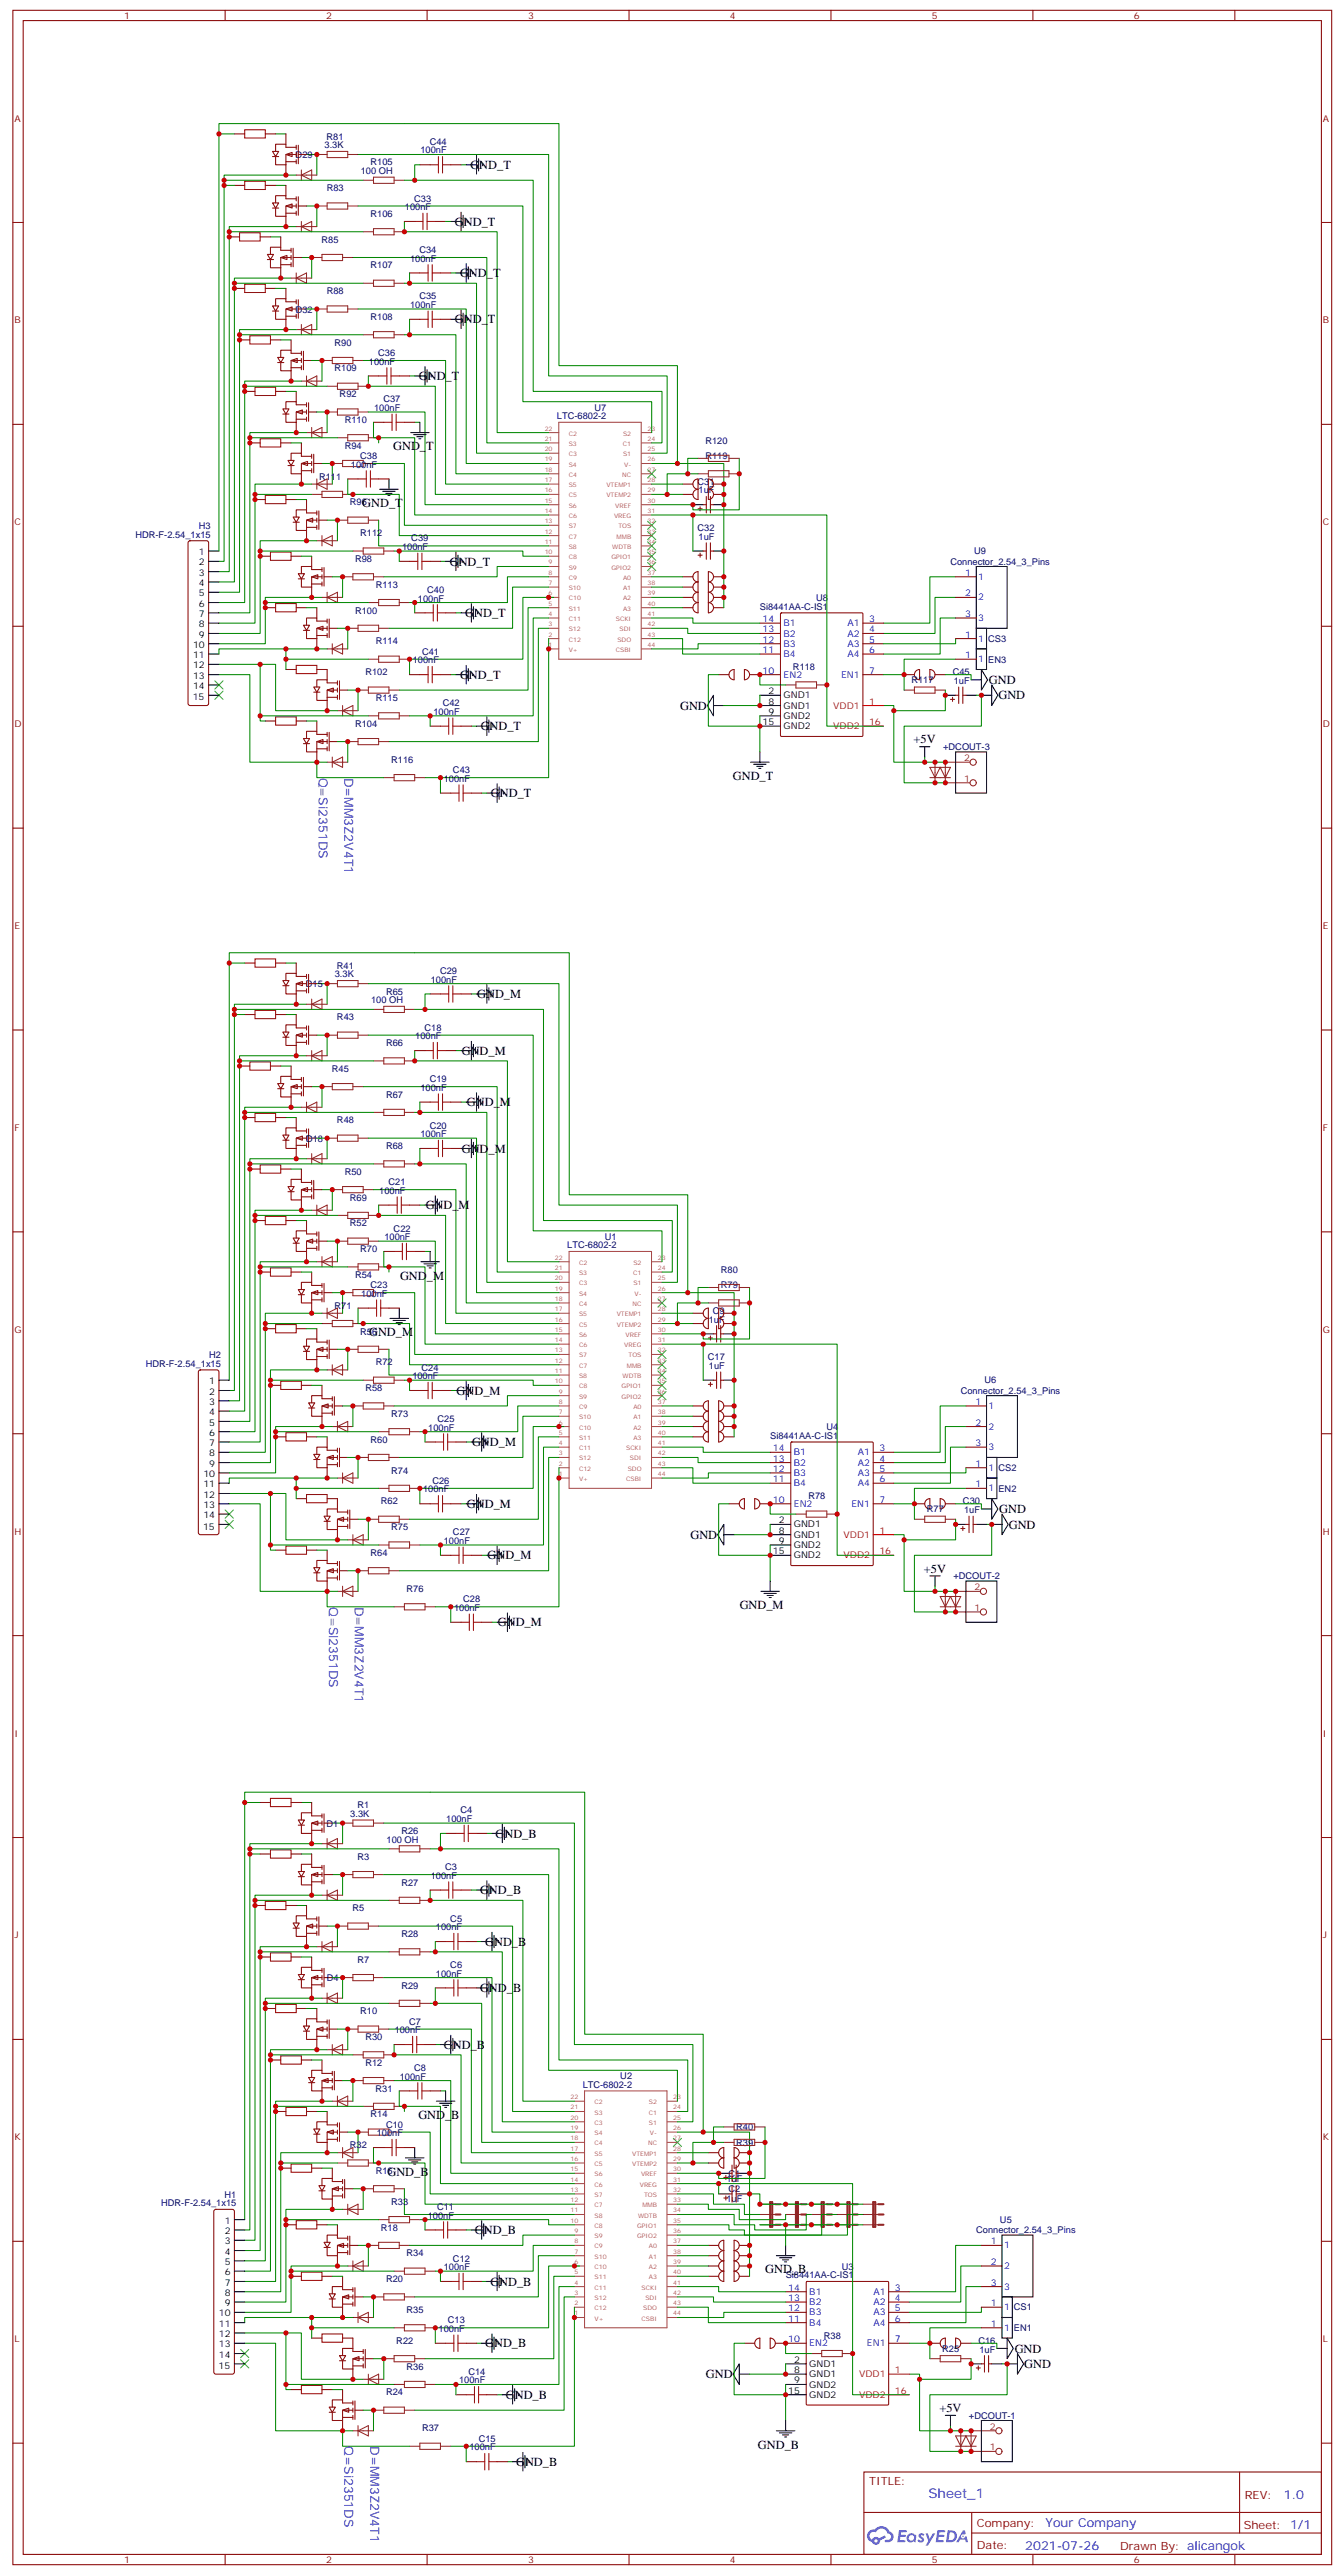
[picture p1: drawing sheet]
<svg xmlns="http://www.w3.org/2000/svg" width="459mm" height="882mm" viewBox="0 0 459 882" stroke-linecap="round" stroke-linejoin="round" font-family="sans-serif">
<defs><g id="words">
<text font-size="4.6" fill="#00f" x="317.9" y="855.7">Sheet_1</text>
<g font-size="4.2">
<text x="161.1" y="57.9">GND_T</text>
<text x="155.8" y="77.3">GND_T</text>
<text x="157.5" y="94.9">GND_T</text>
<text x="155.8" y="110.8">GND_T</text>
<text x="143.4" y="130.2">GND_T</text>
<text x="134.6" y="154.3">GND_T</text>
<text x="124.1" y="173.7">GND_T</text>
<text x="154" y="193.7">GND_T</text>
<text x="159.3" y="211.3">GND_T</text>
<text x="157.5" y="232.5">GND_T</text>
<text x="338.6" y="234.3">GND</text>
<text x="341.9" y="239.5">GND</text>
<text x="232.9" y="243.1">GND</text>
<text x="164.6" y="250.1">GND_T</text>
<text x="312.8" y="254.6">+5V</text>
<text x="250.9" y="267.2">GND_T</text>
<text x="168.1" y="273.1">GND_T</text>
<text x="163.4" y="341.9">GND_M</text>
<text x="158.1" y="361.3">GND_M</text>
<text x="159.9" y="378.9">GND_M</text>
<text x="158.1" y="394.8">GND_M</text>
<text x="145.8" y="414.2">GND_M</text>
<text x="137" y="438.2">GND_M</text>
<text x="126.4" y="457.7">GND_M</text>
<text x="156.3" y="477.7">GND_M</text>
<text x="161.6" y="495.3">GND_M</text>
<text x="159.9" y="516.5">GND_M</text>
<text x="342.1" y="518.2">GND</text>
<text x="236.4" y="527.1">GND</text>
<text x="345.4" y="523.5">GND</text>
<text x="166.9" y="534.1">GND_M</text>
<text x="316.4" y="538.6">+5V</text>
<text x="253.3" y="551.1">GND_M</text>
<text x="170.5" y="557.1">GND_M</text>
<text x="169.7" y="629.4">GND_B</text>
<text x="164.4" y="648.8">GND_B</text>
<text x="166.1" y="666.4">GND_B</text>
<text x="164.4" y="682.3">GND_B</text>
<text x="152" y="701.7">GND_B</text>
<text x="143.2" y="725.8">GND_B</text>
<text x="132.7" y="745.2">GND_B</text>
<text x="162.6" y="765.2">GND_B</text>
<text x="262" y="778.7">GND_B</text>
<text x="167.9" y="782.8">GND_B</text>
<text x="166.1" y="804">GND_B</text>
<text x="347.4" y="805.8">GND</text>
<text x="241.7" y="814.6">GND</text>
<text x="350.7" y="811">GND</text>
<text x="173.2" y="821.6">GND_B</text>
<text x="321.6" y="826.1">+5V</text>
<text x="259.5" y="838.7">GND_B</text>
<text x="176.7" y="844.6">GND_B</text>
</g>
<g font-size="4.2" fill="#00f">
<text x="109.1" y="266.3" transform="rotate(90 109.1 266.3)">Q=Si2351DS</text>
<text x="118" y="266.3" transform="rotate(90 118 266.3)">D=MM3Z2V4T1</text>
<text x="112.7" y="550.3" transform="rotate(90 112.7 550.3)">Q=Si2351DS</text>
<text x="121.5" y="550.3" transform="rotate(90 121.5 550.3)">D=MM3Z2V4T1</text>
<text x="118" y="837.8" transform="rotate(90 118 837.8)">Q=Si2351DS</text>
<text x="126.8" y="837.8" transform="rotate(90 126.8 837.8)">D=MM3Z2V4T1</text>
<text x="439.6" y="855.9">1.0</text>
<text x="358" y="865.5">Your Company</text>
<text x="351.1" y="873.3">2021-07-26</text>
</g>
<g font-size="3.9" fill="#800">
<text x="297.6" y="851.3">TITLE:</text>
<text x="426.2" y="855.9">REV:</text>
<text x="334.5" y="865.5">Company:</text>
<text x="425.8" y="866.1">Sheet: 1/1</text>
<text x="334.5" y="873.1">Date:</text>
<text x="383.5" y="873.2">Drawn By: alicangok</text>
</g>
<g font-size="3.2" fill="#800">
<text x="42.5" y="6.5">1</text>
<text x="111.7" y="6.5">2</text>
<text x="180.8" y="6.5">3</text>
<text x="249.9" y="6.5">4</text>
<text x="319.1" y="6.5">5</text>
<text x="388.2" y="6.5">6</text>
<text x="4.9" y="41.6">A</text>
<text x="453" y="41.6">A</text>
<text x="4.9" y="110.8">B</text>
<text x="453" y="110.8">B</text>
<text x="4.9" y="179.9">C</text>
<text x="453" y="179.9">C</text>
<text x="4.9" y="249.1">D</text>
<text x="453" y="249.1">D</text>
<text x="4.9" y="318.2">E</text>
<text x="453" y="318.2">E</text>
<text x="4.9" y="387.3">F</text>
<text x="453" y="387.3">F</text>
<text x="4.9" y="456.5">G</text>
<text x="453" y="456.5">G</text>
<text x="4.9" y="525.6">H</text>
<text x="453" y="525.6">H</text>
<text x="4.9" y="594.8">I</text>
<text x="453" y="594.8">I</text>
<text x="4.9" y="663.9">J</text>
<text x="453" y="663.9">J</text>
<text x="4.9" y="733.1">K</text>
<text x="453" y="733.1">K</text>
<text x="4.9" y="802.2">L</text>
<text x="453" y="802.2">L</text>
<text x="42.5" y="877.9">1</text>
<text x="111.7" y="877.9">2</text>
<text x="180.8" y="877.9">3</text>
<text x="249.9" y="877.9">4</text>
<text x="319.1" y="877.9">5</text>
<text x="388.2" y="877.9">6</text>
</g>
<g font-size="3.2" fill="#000080">
<text x="111.8" y="47.9">R81</text>
<text x="111.1" y="50.8">3.3K</text>
<text x="144" y="52.6">100nF</text>
<text x="147.1" y="49.6">C44</text>
<text x="101.2" y="54.2">D29</text>
<text x="123.5" y="59.6">100 OH</text>
<text x="126.9" y="56.7">R105</text>
<text x="111.9" y="65.5">R83</text>
<text x="138.7" y="72">100nF</text>
<text x="141.8" y="69">C33</text>
<text x="126.9" y="74.3">R106</text>
<text x="110.1" y="83.1">R85</text>
<text x="140.4" y="89.6">100nF</text>
<text x="143.6" y="86.7">C34</text>
<text x="126.9" y="92">R107</text>
<text x="111.9" y="100.8">R88</text>
<text x="101.3" y="107.1">D32</text>
<text x="140.4" y="105.5">100nF</text>
<text x="143.6" y="102.5">C35</text>
<text x="126.9" y="109.6">R108</text>
<text x="114.5" y="118.4">R90</text>
<text x="126.3" y="124.9">100nF</text>
<text x="129.5" y="121.9">C36</text>
<text x="114.5" y="127.2">R109</text>
<text x="116.3" y="136">R92</text>
<text x="131.3" y="137.8">C37</text>
<text x="128.1" y="140.8">100nF</text>
<text x="190.7" y="143.6">LTC-6802-2</text>
<text x="203.6" y="140.6">U7</text>
<text x="118" y="144.9">R110</text>
<text x="118.1" y="153.7">R94</text>
<text x="241.5" y="151.9">R120</text>
<text x="120.2" y="160.2">100nF</text>
<text x="123.3" y="157.2">C38</text>
<text x="241.5" y="157.2">R119</text>
<text x="109.2" y="164.3">R111</text>
<text x="238.8" y="166">C31</text>
<text x="119.8" y="173.1">R96</text>
<text x="239.2" y="169">1uF</text>
<text x="46.4" y="184.1">HDR-F-2.54_1x15</text>
<text x="68.1" y="181.2">H3</text>
<text x="123.3" y="183.7">R112</text>
<text x="140.8" y="185.4">C39</text>
<text x="238.9" y="181.9">C32</text>
<text x="239.2" y="184.9">1uF</text>
<text x="137.7" y="188.4">100nF</text>
<text x="333.6" y="189.8">U9</text>
<text x="121.6" y="192.5">R98</text>
<text x="325.4" y="193.4">Connector_2.54_3_Pins</text>
<text x="128.6" y="201.3">R113</text>
<text x="146.3" y="203.1">C40</text>
<text x="143.1" y="206">100nF</text>
<text x="260.2" y="208.8">Si8441AA-C-IS1</text>
<text x="279.4" y="205.9">U8</text>
<text x="121.6" y="210.1">R100</text>
<text x="128.6" y="220.7">R114</text>
<text x="338.3" y="219.9">CS3</text>
<text x="141.3" y="227.2">100nF</text>
<text x="144.5" y="224.2">C41</text>
<text x="338.3" y="226.9">EN3</text>
<text x="125.1" y="231.3">R102</text>
<text x="271.5" y="229.5">R118</text>
<text x="312.1" y="234">R117</text>
<text x="326.2" y="231.3">C45</text>
<text x="326.5" y="234.2">1uF</text>
<text x="128.6" y="240.1">R115</text>
<text x="148.4" y="244.8">100nF</text>
<text x="151.6" y="241.9">C42</text>
<text x="121.6" y="248.9">R104</text>
<text x="323" y="256.9">+DCOUT-3</text>
<text x="133.9" y="261.3">R116</text>
<text x="151.9" y="267.8">100nF</text>
<text x="155.1" y="264.8">C43</text>
<text x="114.6" y="334.8">3.3K</text>
<text x="115.3" y="331.8">R41</text>
<text x="150.7" y="333.6">C29</text>
<text x="104.8" y="338.2">D15</text>
<text x="132.2" y="340.7">R65</text>
<text x="147.5" y="336.5">100nF</text>
<text x="127.1" y="343.6">100 OH</text>
<text x="115.4" y="349.5">R43</text>
<text x="145.4" y="353">C18</text>
<text x="132.2" y="358.3">R66</text>
<text x="142.2" y="356">100nF</text>
<text x="113.6" y="367.1">R45</text>
<text x="147.1" y="370.6">C19</text>
<text x="132.2" y="375.9">R67</text>
<text x="144" y="373.6">100nF</text>
<text x="115.4" y="384.8">R48</text>
<text x="144" y="389.5">100nF</text>
<text x="147.1" y="386.5">C20</text>
<text x="104.8" y="391.1">D18</text>
<text x="132.2" y="393.6">R68</text>
<text x="118.1" y="402.4">R50</text>
<text x="133" y="405.9">C21</text>
<text x="119.8" y="411.2">R69</text>
<text x="129.8" y="408.9">100nF</text>
<text x="119.8" y="420">R52</text>
<text x="131.6" y="424.7">100nF</text>
<text x="134.8" y="421.8">C22</text>
<text x="207.1" y="424.6">U1</text>
<text x="123.3" y="428.9">R70</text>
<text x="194.2" y="427.6">LTC-6802-2</text>
<text x="121.6" y="437.7">R54</text>
<text x="246.8" y="435.9">R80</text>
<text x="126.9" y="441.2">C23</text>
<text x="246.8" y="441.2">R79</text>
<text x="114.5" y="448.3">R71</text>
<text x="123.7" y="444.1">100nF</text>
<text x="242.7" y="453">1uF</text>
<text x="244.1" y="450">C9</text>
<text x="123.3" y="457.1">R56</text>
<text x="71.6" y="465.2">H2</text>
<text x="128.6" y="467.7">R72</text>
<text x="242.4" y="465.9">C17</text>
<text x="49.9" y="468.1">HDR-F-2.54_1x15</text>
<text x="141.2" y="472.4">100nF</text>
<text x="144.4" y="469.4">C24</text>
<text x="242.7" y="468.8">1uF</text>
<text x="337.1" y="473.8">U6</text>
<text x="125.1" y="476.5">R58</text>
<text x="328.9" y="477.4">Connector_2.54_3_Pins</text>
<text x="133.9" y="485.3">R73</text>
<text x="146.6" y="490">100nF</text>
<text x="149.8" y="487.1">C25</text>
<text x="283" y="489.9">U4</text>
<text x="126.9" y="494.1">R60</text>
<text x="263.7" y="492.8">Si8441AA-C-IS1</text>
<text x="341.9" y="503.8">CS2</text>
<text x="133.9" y="504.7">R74</text>
<text x="148" y="508.2">C26</text>
<text x="130.4" y="515.3">R62</text>
<text x="144.9" y="511.2">100nF</text>
<text x="276.8" y="513.5">R78</text>
<text x="329.7" y="515.3">C30</text>
<text x="341.9" y="510.9">EN2</text>
<text x="317.3" y="518">R77</text>
<text x="330.1" y="518.2">1uF</text>
<text x="133.9" y="524.1">R75</text>
<text x="155.1" y="525.9">C27</text>
<text x="126.9" y="532.9">R64</text>
<text x="151.9" y="528.8">100nF</text>
<text x="139.2" y="545.3">R76</text>
<text x="326.5" y="540.9">+DCOUT-2</text>
<text x="155.5" y="551.7">100nF</text>
<text x="158.6" y="548.8">C28</text>
<text x="119.9" y="622.3">3.3K</text>
<text x="122.4" y="619.4">R1</text>
<text x="157.7" y="621.1">C4</text>
<text x="111.8" y="625.7">D1</text>
<text x="137.5" y="628.2">R26</text>
<text x="152.8" y="624.1">100nF</text>
<text x="132.3" y="631.1">100 OH</text>
<text x="122.4" y="637">R3</text>
<text x="152.4" y="640.5">C3</text>
<text x="137.5" y="645.8">R27</text>
<text x="147.5" y="643.5">100nF</text>
<text x="120.7" y="654.6">R5</text>
<text x="154.2" y="658.2">C5</text>
<text x="137.5" y="663.5">R28</text>
<text x="149.2" y="661.1">100nF</text>
<text x="122.4" y="672.3">R7</text>
<text x="149.2" y="677">100nF</text>
<text x="154.2" y="674">C6</text>
<text x="111.9" y="678.6">D4</text>
<text x="137.5" y="681.1">R29</text>
<text x="123.3" y="689.9">R10</text>
<text x="140.1" y="693.4">C7</text>
<text x="125.1" y="698.7">R30</text>
<text x="135.1" y="696.4">100nF</text>
<text x="125.1" y="707.5">R12</text>
<text x="136.9" y="712.3">100nF</text>
<text x="141.8" y="709.3">C8</text>
<text x="212.4" y="712.1">U2</text>
<text x="128.6" y="716.4">R31</text>
<text x="199.5" y="715.1">LTC-6802-2</text>
<text x="126.9" y="725.2">R14</text>
<text x="129" y="731.7">100nF</text>
<text x="132.2" y="728.7">C10</text>
<text x="252.1" y="729.6">R40</text>
<text x="119.8" y="735.8">R32</text>
<text x="252.1" y="734.9">R39</text>
<text x="128.6" y="744.6">R16</text>
<text x="248.7" y="747.3">1uF</text>
<text x="249.4" y="745.5">C1</text>
<text x="55.2" y="755.6">HDR-F-2.54_1x15</text>
<text x="76.9" y="752.7">H1</text>
<text x="133.9" y="755.2">R33</text>
<text x="248.7" y="754.3">1uF</text>
<text x="249.4" y="750.8">C2</text>
<text x="146.5" y="759.9">100nF</text>
<text x="149.7" y="756.9">C11</text>
<text x="342.4" y="761.3">U5</text>
<text x="130.4" y="764">R18</text>
<text x="334.2" y="764.9">Connector_2.54_3_Pins</text>
<text x="139.2" y="772.8">R34</text>
<text x="151.9" y="777.5">100nF</text>
<text x="155.1" y="774.6">C12</text>
<text x="288.2" y="777.4">U3</text>
<text x="132.2" y="781.6">R20</text>
<text x="269" y="780.3">Si8441AA-C-IS1</text>
<text x="347.2" y="791.4">CS1</text>
<text x="139.2" y="792.2">R35</text>
<text x="153.3" y="795.7">C13</text>
<text x="135.7" y="802.8">R22</text>
<text x="150.2" y="798.7">100nF</text>
<text x="282.1" y="801">R38</text>
<text x="335" y="802.8">C16</text>
<text x="347.2" y="798.4">EN1</text>
<text x="322.6" y="805.5">R25</text>
<text x="335.4" y="805.7">1uF</text>
<text x="139.2" y="811.6">R36</text>
<text x="160.4" y="813.4">C14</text>
<text x="132.2" y="820.4">R24</text>
<text x="157.2" y="816.3">100nF</text>
<text x="144.5" y="832.8">R37</text>
<text x="331.8" y="828.4">+DCOUT-1</text>
<text x="160.7" y="839.3">100nF</text>
<text x="163.9" y="836.3">C15</text>
</g>
<g font-size="3.2">
<text x="68.1" y="190.1">1</text>
<text x="68.1" y="193.7">2</text>
<text x="68.1" y="197.2">3</text>
<text x="68.1" y="200.7">4</text>
<text x="68.1" y="204.3">5</text>
<text x="68.1" y="207.8">6</text>
<text x="68.1" y="211.3">7</text>
<text x="68.1" y="214.8">8</text>
<text x="66.1" y="221.9">10</text>
<text x="68.1" y="218.4">9</text>
<text x="66.1" y="225.4">11</text>
<text x="66.1" y="229">12</text>
<text x="66.1" y="232.5">13</text>
<text x="66" y="239.9">15</text>
<text x="66.1" y="236">14</text>
<text x="263.1" y="237.8">2</text>
<text x="268.3" y="239.2">GND1</text>
<text x="263.1" y="241.3">8</text>
<text x="263.1" y="244.8">9</text>
<text x="268.3" y="242.7">GND1</text>
<text x="261.1" y="248.4">15</text>
<text x="268.3" y="246.2">GND2</text>
<text x="268.3" y="249.8">GND2</text>
<text x="71.6" y="474.1">1</text>
<text x="71.6" y="477.7">2</text>
<text x="71.6" y="481.2">3</text>
<text x="71.6" y="484.7">4</text>
<text x="71.6" y="488.2">5</text>
<text x="71.6" y="491.8">6</text>
<text x="71.6" y="495.3">7</text>
<text x="71.6" y="498.8">8</text>
<text x="71.6" y="502.4">9</text>
<text x="69.6" y="505.9">10</text>
<text x="69.6" y="509.4">11</text>
<text x="69.6" y="512.9">12</text>
<text x="69.6" y="516.5">13</text>
<text x="69.6" y="520">14</text>
<text x="266.6" y="521.8">2</text>
<text x="69.5" y="523.9">15</text>
<text x="266.6" y="525.3">8</text>
<text x="271.8" y="523.2">GND1</text>
<text x="271.8" y="526.7">GND1</text>
<text x="264.6" y="532.3">15</text>
<text x="266.6" y="528.8">9</text>
<text x="271.8" y="530.2">GND2</text>
<text x="271.8" y="533.8">GND2</text>
<text x="76.9" y="761.6">1</text>
<text x="76.9" y="765.2">2</text>
<text x="76.9" y="768.7">3</text>
<text x="76.9" y="772.2">4</text>
<text x="76.9" y="775.8">5</text>
<text x="76.9" y="779.3">6</text>
<text x="76.9" y="782.8">7</text>
<text x="76.9" y="786.3">8</text>
<text x="76.9" y="789.9">9</text>
<text x="74.9" y="793.4">10</text>
<text x="74.9" y="796.9">11</text>
<text x="74.9" y="800.5">12</text>
<text x="74.9" y="804">13</text>
<text x="74.9" y="807.5">14</text>
<text x="271.9" y="809.3">2</text>
<text x="74.8" y="811.4">15</text>
<text x="271.9" y="812.8">8</text>
<text x="277.1" y="810.7">GND1</text>
<text x="277.1" y="814.2">GND1</text>
<text x="269.9" y="819.9">15</text>
<text x="271.9" y="816.3">9</text>
<text x="277.1" y="817.7">GND2</text>
<text x="277.1" y="821.3">GND2</text>
</g>
<g font-size="3.2" fill="#00f">
<text x="330.5" y="197.2">1</text>
<text x="335" y="198.6">1</text>
<text x="330.5" y="204.3">2</text>
<text x="335" y="205.7">2</text>
<text x="261.1" y="213.1">14</text>
<text x="268.3" y="214.5">B1</text>
<text x="290.2" y="214.5">A1</text>
<text x="297.6" y="213.1">3</text>
<text x="330.5" y="211.3">3</text>
<text x="335" y="212.7">3</text>
<text x="261.1" y="220.1">12</text>
<text x="261.1" y="216.6">13</text>
<text x="268.3" y="221.5">B3</text>
<text x="268.3" y="218">B2</text>
<text x="290.2" y="218">A2</text>
<text x="290.2" y="221.5">A3</text>
<text x="297.6" y="216.6">4</text>
<text x="297.6" y="220.1">5</text>
<text x="330.5" y="218.4">1</text>
<text x="335" y="219.8">1</text>
<text x="261.1" y="223.7">11</text>
<text x="268.3" y="225.1">B4</text>
<text x="290.2" y="225.1">A4</text>
<text x="297.6" y="223.7">6</text>
<text x="330.5" y="225.4">1</text>
<text x="335" y="226.8">1</text>
<text x="261.1" y="230.7">10</text>
<text x="268.3" y="232.1">EN2</text>
<text x="288" y="232.1">EN1</text>
<text x="297.6" y="230.7">7</text>
<text x="334" y="481.2">1</text>
<text x="338.5" y="482.6">1</text>
<text x="334" y="488.2">2</text>
<text x="338.5" y="489.7">2</text>
<text x="264.6" y="497.1">14</text>
<text x="301.1" y="497.1">3</text>
<text x="334" y="495.3">3</text>
<text x="338.5" y="496.7">3</text>
<text x="264.6" y="500.6">13</text>
<text x="271.8" y="502">B2</text>
<text x="271.8" y="498.5">B1</text>
<text x="293.7" y="498.5">A1</text>
<text x="293.7" y="502">A2</text>
<text x="301.1" y="500.6">4</text>
<text x="334" y="502.4">1</text>
<text x="338.5" y="503.8">1</text>
<text x="264.6" y="507.6">11</text>
<text x="264.6" y="504.1">12</text>
<text x="271.8" y="509.1">B4</text>
<text x="271.8" y="505.5">B3</text>
<text x="293.7" y="505.5">A3</text>
<text x="293.7" y="509.1">A4</text>
<text x="301.1" y="504.1">5</text>
<text x="301.1" y="507.6">6</text>
<text x="334" y="509.4">1</text>
<text x="264.6" y="514.7">10</text>
<text x="301.1" y="514.7">7</text>
<text x="338.5" y="510.8">1</text>
<text x="271.8" y="516.1">EN2</text>
<text x="291.5" y="516.1">EN1</text>
<text x="339.3" y="768.7">1</text>
<text x="343.8" y="770.1">1</text>
<text x="339.3" y="775.8">2</text>
<text x="343.8" y="777.2">2</text>
<text x="269.9" y="784.6">14</text>
<text x="277.1" y="786">B1</text>
<text x="299" y="786">A1</text>
<text x="306.4" y="784.6">3</text>
<text x="339.3" y="782.8">3</text>
<text x="343.8" y="784.2">3</text>
<text x="269.9" y="791.6">12</text>
<text x="269.9" y="788.1">13</text>
<text x="277.1" y="789.5">B2</text>
<text x="299" y="789.5">A2</text>
<text x="306.4" y="788.1">4</text>
<text x="306.4" y="791.6">5</text>
<text x="339.3" y="789.9">1</text>
<text x="343.8" y="791.3">1</text>
<text x="269.9" y="795.2">11</text>
<text x="277.1" y="796.6">B4</text>
<text x="277.1" y="793">B3</text>
<text x="299" y="793">A3</text>
<text x="299" y="796.6">A4</text>
<text x="306.4" y="795.2">6</text>
<text x="339.3" y="796.9">1</text>
<text x="269.9" y="802.2">10</text>
<text x="277.1" y="803.6">EN2</text>
<text x="296.8" y="803.6">EN1</text>
<text x="306.4" y="802.2">7</text>
<text x="343.8" y="798.3">1</text>
</g>
<g font-size="3.2" fill="#f00">
<text x="285.3" y="242.7">VDD1</text>
<text x="297.6" y="241.3">1</text>
<text x="285.3" y="249.8">VDD2</text>
<text x="297.6" y="248.4">16</text>
<text x="288.8" y="526.7">VDD1</text>
<text x="301.1" y="525.3">1</text>
<text x="288.8" y="533.8">VDD2</text>
<text x="301.1" y="532.3">16</text>
<text x="294.1" y="814.2">VDD1</text>
<text x="306.4" y="812.8">1</text>
<text x="294.1" y="821.3">VDD2</text>
<text x="306.4" y="819.9">16</text>
</g>
<g font-size="3.2" fill="#8d2323">
<text x="330.1" y="260.7">2</text>
<text x="330.1" y="267.8">1</text>
<text x="333.7" y="544.7">2</text>
<text x="333.7" y="551.7">1</text>
<text x="338.9" y="832.2">2</text>
<text x="338.9" y="839.3">1</text>
</g>
<g font-size="2.1" fill="#a54b4b">
<text x="186.5" y="147.5">22</text>
<text x="194.7" y="149.2">C2</text>
<text x="213.3" y="149.2">S2</text>
<text x="221.7" y="147.5">23</text>
<text x="186.5" y="154.5">20</text>
<text x="186.5" y="151">21</text>
<text x="194.7" y="152.7">S3</text>
<text x="213.3" y="152.7">C1</text>
<text x="221.7" y="151">24</text>
<text x="221.7" y="154.5">25</text>
<text x="186.5" y="161.6">18</text>
<text x="186.5" y="158.1">19</text>
<text x="194.7" y="159.8">S4</text>
<text x="194.7" y="156.3">C3</text>
<text x="213.3" y="156.3">S1</text>
<text x="213.7" y="159.8">V-</text>
<text x="221.7" y="158.1">26</text>
<text x="221.7" y="161.6">27</text>
<text x="186.5" y="165.1">17</text>
<text x="194.7" y="166.8">S5</text>
<text x="194.7" y="163.3">C4</text>
<text x="207.6" y="166.8">VTEMP1</text>
<text x="213.1" y="163.3">NC</text>
<text x="221.7" y="165.1">28</text>
<text x="186.5" y="172.2">15</text>
<text x="186.5" y="168.6">16</text>
<text x="194.7" y="173.9">S6</text>
<text x="194.7" y="170.4">C5</text>
<text x="207.6" y="170.4">VTEMP2</text>
<text x="210.7" y="173.9">VREF</text>
<text x="221.7" y="168.6">29</text>
<text x="221.7" y="172.2">30</text>
<text x="186.5" y="179.2">13</text>
<text x="186.5" y="175.7">14</text>
<text x="194.7" y="177.4">C6</text>
<text x="210.2" y="177.4">VREG</text>
<text x="221.7" y="175.7">31</text>
<text x="221.7" y="179.2">32</text>
<text x="186.5" y="182.7">12</text>
<text x="194.7" y="184.5">C7</text>
<text x="194.7" y="181">S7</text>
<text x="211.1" y="184.5">MMB</text>
<text x="211.7" y="181">TOS</text>
<text x="221.7" y="182.7">33</text>
<text x="186.5" y="189.8">10</text>
<text x="186.5" y="186.3">11</text>
<text x="194.7" y="191.5">C8</text>
<text x="194.7" y="188">S8</text>
<text x="209.3" y="191.5">GPIO1</text>
<text x="209.7" y="188">WDTB</text>
<text x="221.7" y="186.3">34</text>
<text x="221.7" y="189.8">35</text>
<text x="187.8" y="196.9">8</text>
<text x="187.8" y="193.3">9</text>
<text x="194.7" y="195.1">S9</text>
<text x="209.3" y="195.1">GPIO2</text>
<text x="221.7" y="193.3">36</text>
<text x="221.7" y="196.9">37</text>
<text x="187.8" y="203.9">6</text>
<text x="187.8" y="200.4">7</text>
<text x="194.7" y="202.1">S10</text>
<text x="194.7" y="198.6">C9</text>
<text x="213.3" y="198.6">A0</text>
<text x="213.3" y="202.1">A1</text>
<text x="221.7" y="200.4">38</text>
<text x="221.7" y="203.9">39</text>
<text x="187.8" y="207.4">5</text>
<text x="194.7" y="209.2">S11</text>
<text x="194.7" y="205.7">C10</text>
<text x="213.3" y="205.7">A2</text>
<text x="213.3" y="209.2">A3</text>
<text x="221.7" y="207.4">40</text>
<text x="187.8" y="214.5">3</text>
<text x="187.8" y="211">4</text>
<text x="194.7" y="212.7">C11</text>
<text x="210.9" y="212.7">SCKI</text>
<text x="221.7" y="211">41</text>
<text x="221.7" y="214.5">42</text>
<text x="187.8" y="221.6">1</text>
<text x="187.8" y="218">2</text>
<text x="194.7" y="219.8">C12</text>
<text x="194.7" y="216.2">S12</text>
<text x="211.4" y="219.8">SDO</text>
<text x="212.2" y="216.2">SDI</text>
<text x="221.7" y="218">43</text>
<text x="221.7" y="221.6">44</text>
<text x="194.7" y="223.3">V+</text>
<text x="210.9" y="223.3">CSBI</text>
<text x="190" y="431.5">22</text>
<text x="225.2" y="431.5">23</text>
<text x="190" y="435">21</text>
<text x="198.3" y="436.7">S3</text>
<text x="198.3" y="433.2">C2</text>
<text x="216.8" y="436.7">C1</text>
<text x="216.9" y="433.2">S2</text>
<text x="225.2" y="435">24</text>
<text x="190" y="442">19</text>
<text x="190" y="438.5">20</text>
<text x="198.3" y="443.8">S4</text>
<text x="198.3" y="440.2">C3</text>
<text x="216.9" y="440.2">S1</text>
<text x="217.3" y="443.8">V-</text>
<text x="225.2" y="438.5">25</text>
<text x="225.2" y="442">26</text>
<text x="190" y="449.1">17</text>
<text x="190" y="445.6">18</text>
<text x="198.3" y="447.3">C4</text>
<text x="216.6" y="447.3">NC</text>
<text x="225.2" y="445.6">27</text>
<text x="225.2" y="449.1">28</text>
<text x="190" y="452.6">16</text>
<text x="198.3" y="454.4">C5</text>
<text x="198.3" y="450.8">S5</text>
<text x="211.2" y="450.8">VTEMP1</text>
<text x="211.2" y="454.4">VTEMP2</text>
<text x="225.2" y="452.6">29</text>
<text x="190" y="459.7">14</text>
<text x="190" y="456.2">15</text>
<text x="198.3" y="461.4">C6</text>
<text x="198.3" y="457.9">S6</text>
<text x="213.8" y="461.4">VREG</text>
<text x="214.2" y="457.9">VREF</text>
<text x="225.2" y="456.2">30</text>
<text x="225.2" y="459.7">31</text>
<text x="190" y="466.7">12</text>
<text x="190" y="463.2">13</text>
<text x="198.3" y="464.9">S7</text>
<text x="215.2" y="464.9">TOS</text>
<text x="225.2" y="463.2">32</text>
<text x="225.2" y="466.7">33</text>
<text x="190" y="473.8">10</text>
<text x="190" y="470.3">11</text>
<text x="198.3" y="472">S8</text>
<text x="198.3" y="468.5">C7</text>
<text x="213.2" y="472">WDTB</text>
<text x="214.6" y="468.5">MMB</text>
<text x="225.2" y="470.3">34</text>
<text x="225.2" y="473.8">35</text>
<text x="191.4" y="477.3">9</text>
<text x="198.3" y="479.1">S9</text>
<text x="198.3" y="475.5">C8</text>
<text x="212.8" y="475.5">GPIO1</text>
<text x="212.8" y="479.1">GPIO2</text>
<text x="225.2" y="477.3">36</text>
<text x="191.4" y="484.4">7</text>
<text x="191.4" y="480.8">8</text>
<text x="198.3" y="482.6">C9</text>
<text x="216.9" y="482.6">A0</text>
<text x="225.2" y="480.8">37</text>
<text x="225.2" y="484.4">38</text>
<text x="191.4" y="491.4">5</text>
<text x="191.4" y="487.9">6</text>
<text x="198.3" y="489.6">C10</text>
<text x="198.3" y="486.1">S10</text>
<text x="216.9" y="486.1">A1</text>
<text x="216.9" y="489.6">A2</text>
<text x="225.2" y="487.9">39</text>
<text x="225.2" y="491.4">40</text>
<text x="191.4" y="495">4</text>
<text x="198.3" y="496.7">C11</text>
<text x="198.3" y="493.2">S11</text>
<text x="214.4" y="496.7">SCKI</text>
<text x="216.9" y="493.2">A3</text>
<text x="225.2" y="495">41</text>
<text x="191.4" y="502">2</text>
<text x="191.4" y="498.5">3</text>
<text x="198.3" y="503.7">C12</text>
<text x="198.3" y="500.2">S12</text>
<text x="214.9" y="503.7">SDO</text>
<text x="215.7" y="500.2">SDI</text>
<text x="225.2" y="498.5">42</text>
<text x="225.2" y="502">43</text>
<text x="191.4" y="505.5">1</text>
<text x="198.3" y="507.3">V+</text>
<text x="214.4" y="507.3">CSBI</text>
<text x="225.2" y="505.5">44</text>
<text x="195.3" y="719">22</text>
<text x="230.5" y="719">23</text>
<text x="195.3" y="722.5">21</text>
<text x="203.6" y="724.2">S3</text>
<text x="203.6" y="720.7">C2</text>
<text x="222.1" y="724.2">C1</text>
<text x="222.2" y="720.7">S2</text>
<text x="230.5" y="722.5">24</text>
<text x="195.3" y="729.6">19</text>
<text x="195.3" y="726">20</text>
<text x="203.6" y="731.3">S4</text>
<text x="203.6" y="727.8">C3</text>
<text x="222.2" y="727.8">S1</text>
<text x="222.5" y="731.3">V-</text>
<text x="230.5" y="726">25</text>
<text x="230.5" y="729.6">26</text>
<text x="195.3" y="736.6">17</text>
<text x="195.3" y="733.1">18</text>
<text x="203.6" y="734.8">C4</text>
<text x="221.9" y="734.8">NC</text>
<text x="230.5" y="733.1">27</text>
<text x="230.5" y="736.6">28</text>
<text x="195.3" y="743.7">15</text>
<text x="195.3" y="740.1">16</text>
<text x="203.6" y="741.9">C5</text>
<text x="203.6" y="738.3">S5</text>
<text x="216.5" y="738.3">VTEMP1</text>
<text x="216.5" y="741.9">VTEMP2</text>
<text x="230.5" y="740.1">29</text>
<text x="230.5" y="743.7">30</text>
<text x="195.3" y="747.2">14</text>
<text x="203.6" y="748.9">C6</text>
<text x="203.6" y="745.4">S6</text>
<text x="219.1" y="748.9">VREG</text>
<text x="219.5" y="745.4">VREF</text>
<text x="230.5" y="747.2">31</text>
<text x="195.3" y="754.2">12</text>
<text x="195.3" y="750.7">13</text>
<text x="203.6" y="756">C7</text>
<text x="203.6" y="752.5">S7</text>
<text x="219.9" y="756">MMB</text>
<text x="220.5" y="752.5">TOS</text>
<text x="230.5" y="750.7">32</text>
<text x="230.5" y="754.2">33</text>
<text x="195.3" y="761.3">10</text>
<text x="195.3" y="757.8">11</text>
<text x="203.6" y="759.5">S8</text>
<text x="218.5" y="759.5">WDTB</text>
<text x="230.5" y="757.8">34</text>
<text x="230.5" y="761.3">35</text>
<text x="196.7" y="764.8">9</text>
<text x="203.6" y="766.6">S9</text>
<text x="203.6" y="763">C8</text>
<text x="218.1" y="763">GPIO1</text>
<text x="218.1" y="766.6">GPIO2</text>
<text x="230.5" y="764.8">36</text>
<text x="196.7" y="771.9">7</text>
<text x="196.7" y="768.4">8</text>
<text x="203.6" y="773.6">S10</text>
<text x="203.6" y="770.1">C9</text>
<text x="222.2" y="770.1">A0</text>
<text x="222.2" y="773.6">A1</text>
<text x="230.5" y="768.4">37</text>
<text x="230.5" y="771.9">38</text>
<text x="196.7" y="778.9">5</text>
<text x="196.7" y="775.4">6</text>
<text x="203.6" y="777.2">C10</text>
<text x="222.2" y="777.2">A2</text>
<text x="230.5" y="775.4">39</text>
<text x="230.5" y="778.9">40</text>
<text x="196.7" y="786">3</text>
<text x="196.7" y="782.5">4</text>
<text x="203.6" y="784.2">C11</text>
<text x="203.6" y="780.7">S11</text>
<text x="219.7" y="784.2">SCKI</text>
<text x="222.2" y="780.7">A3</text>
<text x="230.5" y="782.5">41</text>
<text x="230.5" y="786">42</text>
<text x="196.7" y="789.5">2</text>
<text x="203.6" y="791.3">C12</text>
<text x="203.6" y="787.7">S12</text>
<text x="220.2" y="791.3">SDO</text>
<text x="221" y="787.7">SDI</text>
<text x="230.5" y="789.5">43</text>
<text x="196.7" y="793.1">1</text>
<text x="203.6" y="794.8">V+</text>
<text x="219.7" y="794.8">CSBI</text>
<text x="230.5" y="793.1">44</text>
</g>
</g></defs>
<g fill="none" stroke="#870000" stroke-width=".35">
<path d="M4.4 3.5h451.6v874.9h-451.6zM7.9 7.1h444.5v867.8h-444.5zM77.1 3.5v3.6M146.2 3.5v3.6M215.4 3.5v3.6M284.5 3.5v3.6M353.7 3.5v3.6M422.8 3.5v3.6M4.4 76.2h3.5M452.4 76.2h3.6M4.4 145.3h3.5M452.4 145.3h3.6"/>
<path d="M4.4 214.5h3.5M452.4 214.5h3.6M4.4 283.6h3.5M452.4 283.6h3.6M4.4 352.8h3.5M452.4 352.8h3.6M4.4 421.9h3.5M452.4 421.9h3.6M4.4 491.1h3.5M452.4 491.1h3.6M4.4 560.2h3.5M452.4 560.2h3.6"/>
<path d="M4.4 629.4h3.5M452.4 629.4h3.6M4.4 698.5h3.5M452.4 698.5h3.6M4.4 767.6h3.5M452.4 767.6h3.6M4.4 836.8h3.5M452.4 836.8h3.6M295.8 846.7h156.6v28.2h-156.6zM424.4 846.7v20.9M77.1 874.9v3.5M146.2 874.9v3.5"/>
<path d="M215.4 874.9v3.5M284.5 874.9v3.5M295.8 860.5h156.5M332.7 867.6h119.6M332.7 860.5v14.1M353.7 874.9v3.5M422.8 874.9v3.5"/>
</g>
<g fill="#5487ff">
<path d="M314.8 867.8a1.22 1.22 0 0 1 1.7 .3l-.4 .6a.47 .47 0 0 0-.3-.4 .47 .47 0 0 0-.5 .2l.1 .2a1.14 1.14 0 0 1 .8 1.8 1.14 1.14 0 0 1-1.9-.1l-.2-.2 .5-.5 .7 .4a.29 .29 0 0 0 .3-.2 .29 .29 0 0 0-.2-.4 1.04 1.04 0 0 1-.6-1.7z"/>
<path d="M307.8 866.6l2.7 .2-.2 .5h-1.8l-.1 .9h1.5l.3 .4-.3 .3h-1.6l-.2 1.1 1.7 .1 .2 .3-.2 .3h-2.6z"/>
<path d="M320.9 866.6l2.7 .2-.1 .5h-1.8l-.2 .9h1.6l.3 .4-.4 .3h-1.6l-.1 1.1 1.7 .1 .2 .3-.2 .3h-2.6z"/>
<path d="M329.7 866.6h.7l.3 1.2-.6 .4a.69 .69 0 0 0-1 .2 .69 .69 0 0 0 .4 1 .69 .69 0 0 0 .9-.6l.5-.3 .6 2.2h-.8l-.2-.8h-1.8l-.5 .8h-.8z"/>
<path d="M316.9 867.7h.8l.6 1.8 1.1-1.8h.9l-2.6 4.2h-.8l.9-1.6z"/>
<path d="M324.5 866.6l-.6 4.1h1.3a2.11 2.11 0 0 0 2.5-2.1 2.11 2.11 0 0 0-2.5-2zM325.2 867.3a1.43 1.43 0 0 1 1.6 1.6 1.43 1.43 0 0 1-2 1.1z"/>
<path d="M310.8 868.2a1.54 1.54 0 0 0-.1 2.2 1.54 1.54 0 0 0 2.2 .1l.6 .2 .3-2.2-.6-.4a1.5 1.5 0 0 0-2.4 .1zM311.1 869.2a.94 .94 0 0 1 1.8 0 .94 .94 0 0 1-1.8 0z"/>
<path d="M297.5 867a2.18 2.18 0 0 0 1.1 3.7 1.44 1.44 0 0 0 1.6 .9 1.44 1.44 0 0 0 1.2-1.5l2-1-.5-.7-1.9 1a1.47 1.47 0 0 0-2.4 .4 1.39 1.39 0 0 1-.7-1.9 1.39 1.39 0 0 1 2-.5 2.12 2.12 0 0 1 2.2-1.3 2.12 2.12 0 0 1 1.9 1.7 1.14 1.14 0 0 1 1.1 1.4 1.14 1.14 0 0 1-1.7 .7 .43 .43 0 0 0-.5 .4 .43 .43 0 0 0 .4 .5 1.98 1.98 0 0 0 2.5-1.3 1.98 1.98 0 0 0-1.2-2.5 3.1 3.1 0 0 0-5.3-.7l-.9 .1zM299.4 870.3a.55 .55 0 0 1 1.1 0 .55 .55 0 0 1-1.1 0z"/>
<circle cx="329.7" cy="868.7" r=".26"/>
</g>
<path d="M103.2 617.4h3.5M110.2 631.5h-24.7v132.3h-1.7M113.8 624.4h3.5v7.1M149 700.3h1.8M336 769.1h-8.8v15.8h-15.9M336 776.1h-7v12.4h-17.7M336 783.2h-5.3v12.3h-19.4M311.3 813.2h3.6v19.4h10.5M343.1 809.6h1.7v10.6h-26.4v19.4h14.1M325.4 830.8v1.8h7.1" fill="none" stroke="#008700" stroke-width=".35"/>
<path d="M230.5 732.4l2.9 2.8M233.4 732.4l-2.9 2.8M82.4 808.2l2.8 2.8M82.4 804.7l2.8 2.8M85.2 808.2l-2.8 2.8M85.2 804.7l-2.8 2.8" fill="none" stroke="#3c3" stroke-width=".35"/>
<g fill="none" stroke="#a64a4a" stroke-width=".35">
<path d="M196.7 719.7h3.4M200.1 716.1h28.3v81.2h-28.3zM228.5 719.7h3.5M196.7 737.3h3.4M196.7 733.8h3.4M196.7 730.2h3.4M196.7 726.7h3.4M196.7 723.2h3.4M228.5 737.3h3.5M228.5 733.8h3.5M228.5 730.2h3.5M228.5 726.7h3.5"/>
<path d="M228.5 723.2h3.5M196.7 758.5h3.4M196.7 754.9h3.4M196.7 751.4h3.4M196.7 747.9h3.4M196.7 744.4h3.4M196.7 740.8h3.4M228.5 758.5h3.5M228.5 754.9h3.5M228.5 751.4h3.5M228.5 747.9h3.5M228.5 744.4h3.5"/>
<path d="M228.5 740.8h3.5M196.7 779.6h3.4M196.7 776.1h3.4M196.7 772.6h3.4M196.7 769.1h3.4M196.7 765.5h3.4M196.7 762h3.4M228.5 779.6h3.5M228.5 776.1h3.5M228.5 772.6h3.5M228.5 769.1h3.5M228.5 765.5h3.5"/>
<path d="M228.5 762h3.5M196.7 793.7h3.4M196.7 790.2h3.4M196.7 786.7h3.4M196.7 783.2h3.4M228.5 793.7h3.5M228.5 790.2h3.5M228.5 786.7h3.5M228.5 783.2h3.5"/>
</g>
<g fill="none" stroke="#870000" stroke-width=".35">
<path d="M89.1 617.4h3.5M99.7 617.4h3.5M247.8 745.8h1.4M247.8 752.8h1.4M248.5 745.1v1.4M248.5 752.1v1.4M249.6 744.4h1M249.6 751.4h1M250.6 741.5v5.7M250.6 748.6v5.6M252.1 741.5v5.7M252.1 748.6v5.6"/>
<path d="M252.1 744.4h1M252.1 751.4h1M269 784.9h7M269 788.5h7M269 792h7M269 795.5h7M276.1 781.6l.3-.2h27.5l.3 .2 .1 41.8-.2 .3h-27.7l-.3-.2zM304.3 784.9h7M304.3 788.5h7M304.3 792h7M304.3 795.5h7M269 802.6h7"/>
<path d="M304.3 802.6h7"/>
</g>
<path d="M304.3 813.2h7M304.3 820.2h7" fill="none" stroke="#f00" stroke-width=".35"/>
<path d="M246.1 744.4h3.5M246.1 751.4h3.5M253.1 744.4h3.5M253.1 751.4h3.5M269 809.6h7M269 813.2h7M269 816.7h7M269 820.2h7" fill="none" stroke="#000" stroke-width=".35"/>
<path d="M110.2 631.5h7.1M112 631.5l3.5-1.8v3.5zM112 629.7v3.5M117.3 624.4h3.5M120.8 623.4h7.1v2.1h-7.1zM127.9 624.4h3.5" fill="none" stroke="#8c2424" stroke-width=".35"/>
<path d="M92.6 615.9h7.1v2.9h-7.1z" fill="none" stroke="#a10000" stroke-width=".35"/>
<path d="M106.7 624.4l2.1-.7v1.4z" fill="#fff" stroke="#870000" stroke-width=".35"/>
<g fill="none" stroke="#870000" stroke-width=".35">
<path d="M106.7 617.4v3.5M89.1 635h3.5M99.7 635h3.5M102.1 623.4h2.1l-1 1.7zM102.1 625.1h2.1M103.2 625.1v2.8h3.5M106.7 626.9h3.5M106.7 627.9v3.6M110.2 621.9h-3.5v-1h-3.5v2.5M110.2 624.4h-3.5v3.5M110.2 621.2v1.5M110.2 623.7v1.4"/>
<path d="M110.2 626.2v1.4M110.9 621.2v6.4M110.9 624.4h2.9"/>
</g>
<path d="M89.1 617.4h-5.3v142.8M103.2 635h3.5M110.2 649.1h-22.9v118.2h-3.5M113.8 642.1h3.5v7" fill="none" stroke="#008700" stroke-width=".35"/>
<path d="M110.2 649.1h7.1M112 649.1l3.5-1.8v3.6zM112 647.3v3.6M117.3 642.1h3.5M120.8 641h7.1v2.1h-7.1zM127.9 642.1h3.5" fill="none" stroke="#8c2424" stroke-width=".35"/>
<path d="M92.6 633.6h7.1v2.8h-7.1z" fill="none" stroke="#a10000" stroke-width=".35"/>
<path d="M106.7 642.1l2.1-.8v1.5z" fill="#fff" stroke="#870000" stroke-width=".35"/>
<g fill="none" stroke="#870000" stroke-width=".35">
<path d="M106.7 635v3.5M110.2 639.6h-3.5v-1.1h-3.5v2.5M110.2 638.9v1.4M110.9 638.9v6.3M87.3 652.6h3.5M97.9 652.6h3.5M102.1 641h2.1l-1 1.8zM102.1 642.8h2.1M103.2 642.8v2.8h3.5M106.7 644.5h3.5M106.7 645.6v3.5M110.2 642.1h-3.5v3.5"/>
<path d="M110.2 641.3v1.5M110.2 643.8v1.4M110.9 642.1h2.9"/>
</g>
<path d="M85.5 635h3.6M101.4 652.6h3.6M112 659.7h3.5v7M108.5 666.7h-19.4v104.1h-5.3" fill="none" stroke="#008700" stroke-width=".35"/>
<path d="M115.5 659.7h3.6M119.1 658.6h7v2.2h-7zM126.1 659.7h3.5M108.5 666.7h7M110.2 666.7l3.6-1.7v3.5zM110.2 665v3.5" fill="none" stroke="#8c2424" stroke-width=".35"/>
<path d="M90.8 651.2h7.1v2.8h-7.1z" fill="none" stroke="#a10000" stroke-width=".35"/>
<path d="M105 659.7l2.1-.7v1.4z" fill="#fff" stroke="#870000" stroke-width=".35"/>
<g fill="none" stroke="#870000" stroke-width=".35">
<path d="M100.4 658.6h2.1l-1.1 1.8zM105 652.6v3.6M108.5 657.2h-3.5v-1h-3.6v2.4M108.5 659.7h-3.5v3.5M108.5 656.5v1.4M108.5 659v1.4M109.2 656.5v6.4M109.2 659.7h2.8M100.4 660.4h2.1M101.4 660.4v2.8h3.6M105 662.2h3.5M105 663.2v3.5"/>
<path d="M108.5 661.5v1.4"/>
</g>
<path d="M106.7 677.3l2.1-.7v1.4z" fill="#fff" stroke="#870000" stroke-width=".35"/>
<g fill="none" stroke="#870000" stroke-width=".35">
<path d="M89.1 670.3h3.5M99.7 670.3h3.5M102.1 676.3h2.1l-1 1.7zM102.1 678h2.1M103.2 678v2.9h3.5M106.7 679.8h3.5M106.7 670.3v3.5M110.2 674.9h-3.5v-1.1h-3.5v2.5M110.2 677.3h-3.5v3.6M110.2 674.2v1.4M110.2 676.6v1.4M110.2 679.1v1.4"/>
<path d="M110.9 674.2v6.3M110.9 677.3h2.9M106.7 680.9v3.5"/>
</g>
<path d="M92.6 668.9h7.1v2.8h-7.1z" fill="none" stroke="#a10000" stroke-width=".35"/>
<path d="M117.3 677.3h3.5M120.8 676.3h7.1v2.1h-7.1zM127.9 677.3h3.5M110.2 684.4h7.1M112 684.4l3.5-1.8v3.6zM112 682.6v3.6" fill="none" stroke="#8c2424" stroke-width=".35"/>
<path d="M103.2 670.3h3.5M113.8 677.3h3.5v7.1M110.2 684.4h-19.4v89.9h-7" fill="none" stroke="#008700" stroke-width=".35"/>
<path d="M108.5 695l2.1-.7v1.4z" fill="#fff" stroke="#870000" stroke-width=".35"/>
<g fill="none" stroke="#870000" stroke-width=".35">
<path d="M90.8 687.9h3.6M101.4 687.9h3.6M103.9 693.9h2.1l-1 1.8zM103.9 695.7h2.1M105 695.7v2.8h3.5M108.5 697.4h3.5M108.5 687.9v3.5M108.5 698.5v3.5M112 692.5h-3.5v-1.1h-3.5v2.5M112 695h-3.5v3.5M112 691.8v1.4M112 694.3v1.4"/>
<path d="M112 696.7v1.4M112.7 691.8v6.3M112.7 695h2.8"/>
</g>
<path d="M94.4 686.5h7v2.8h-7z" fill="none" stroke="#a10000" stroke-width=".35"/>
<path d="M119.1 695h3.5M122.6 693.9h7v2.1h-7zM129.6 695h3.6M112 702h7.1M113.8 702l3.5-1.7v3.5zM113.8 700.3v3.5" fill="none" stroke="#8c2424" stroke-width=".35"/>
<path d="M105 687.9h3.5M115.5 695h3.6v7M112 702h-19.4v75.9h-8.8" fill="none" stroke="#008700" stroke-width=".35"/>
<path d="M110.2 712.6l2.2-.7v1.4z" fill="#fff" stroke="#870000" stroke-width=".35"/>
<g fill="none" stroke="#870000" stroke-width=".35">
<path d="M92.6 705.6h3.5M103.2 705.6h3.5M105.7 711.6h2.1l-1.1 1.7zM105.7 713.3h2.1M106.7 713.3v2.8h3.5M110.2 715.1h3.6M110.2 705.6v3.5M110.2 716.1v3.6M113.8 710.1h-3.6v-1h-3.5v2.5M113.8 712.6h-3.6v3.5M113.8 709.4v1.4M113.8 711.9v1.4"/>
<path d="M113.8 714.4v1.4M114.5 709.4v6.4M114.5 712.6h2.8"/>
</g>
<path d="M96.1 704.1h7.1v2.9h-7.1z" fill="none" stroke="#a10000" stroke-width=".35"/>
<path d="M113.8 719.7h7M115.5 719.7l3.6-1.8v3.5zM115.5 717.9v3.5M120.8 712.6h3.6M124.4 711.6h7v2.1h-7zM131.4 712.6h3.5" fill="none" stroke="#8c2424" stroke-width=".35"/>
<path d="M106.7 705.6h3.5M113.8 719.7h-19.4v61.7h-10.6M117.3 712.6h3.5v7.1" fill="none" stroke="#008700" stroke-width=".35"/>
<path d="M112 730.2l2.1-.7v1.5z" fill="#fff" stroke="#870000" stroke-width=".35"/>
<g fill="none" stroke="#870000" stroke-width=".35">
<path d="M94.4 723.2h3.5M105 723.2h3.5M107.4 729.2h2.1l-1 1.8zM107.4 731h2.1M108.5 731v2.8h3.5M112 732.7h3.5M112 723.2v3.5M112 733.8v3.5M115.5 727.8h-3.5v-1.1h-3.5v2.5M115.5 730.2h-3.5v3.6M115.5 727.1v1.4M115.5 729.5v1.5"/>
<path d="M115.5 732v1.4M116.2 727.1v6.3M116.2 730.2h2.9"/>
</g>
<path d="M97.9 721.8h7.1v2.8h-7.1z" fill="none" stroke="#a10000" stroke-width=".35"/>
<path d="M115.5 737.3h7.1M117.3 737.3l3.5-1.8v3.6zM117.3 735.5v3.6M122.6 730.2h3.5M126.1 729.2h7.1v2.1h-7.1zM133.2 730.2h3.5" fill="none" stroke="#8c2424" stroke-width=".35"/>
<path d="M108.5 723.2h3.5M115.5 737.3h-19.4v47.6h-12.3M119.1 730.2h3.5v7.1" fill="none" stroke="#008700" stroke-width=".35"/>
<path d="M113.8 749.7l2.1-.8v1.5z" fill="#fff" stroke="#870000" stroke-width=".35"/>
<g fill="none" stroke="#870000" stroke-width=".35">
<path d="M96.1 742.6h3.6M106.7 742.6h3.5M109.2 748.6h2.1l-1.1 1.8zM109.2 750.4h2.1M110.2 750.4v2.8h3.6M113.8 752.1h3.5M113.8 742.6v3.5M113.8 753.2v3.5M117.3 747.2h-3.5v-1.1h-3.6v2.5M117.3 749.7h-3.5v3.5M117.3 746.5v1.4M117.3 748.9v1.5"/>
<path d="M117.3 751.4v1.4M118 746.5v6.3M118 749.7h2.8"/>
</g>
<path d="M99.7 741.2h7v2.8h-7z" fill="none" stroke="#a10000" stroke-width=".35"/>
<path d="M117.3 756.7h7.1M119.1 756.7l3.5-1.8v3.6zM119.1 754.9v3.6M124.4 749.7h3.5M127.9 748.6h7v2.1h-7zM134.9 749.7h3.6" fill="none" stroke="#8c2424" stroke-width=".35"/>
<path d="M110.2 742.6h3.6M117.3 756.7h-19.4v31.8h-14.1M120.8 749.7h3.6v7" fill="none" stroke="#008700" stroke-width=".35"/>
<path d="M115.5 769.1l2.2-.8v1.5z" fill="#fff" stroke="#870000" stroke-width=".35"/>
<g fill="none" stroke="#870000" stroke-width=".35">
<path d="M97.9 762h3.5M108.5 762h3.5M110.9 768h2.2l-1.1 1.8zM110.9 769.8h2.2M112 769.8v2.8h3.5M115.5 771.5h3.6M115.5 762v3.5M115.5 772.6v3.5M119.1 766.6h-3.6v-1.1h-3.5v2.5M119.1 769.1h-3.6v3.5M119.1 765.9v1.4M119.1 768.3v1.5"/>
<path d="M119.1 770.8v1.4M119.8 765.9v6.3M119.8 769.1h2.8"/>
</g>
<path d="M101.4 760.6h7.1v2.8h-7.1z" fill="none" stroke="#a10000" stroke-width=".35"/>
<path d="M119.1 776.1h7M120.8 776.1l3.6-1.8v3.6zM120.8 774.3v3.6M126.1 769.1h3.5M129.6 768h7.1v2.1h-7.1zM136.7 769.1h3.5" fill="none" stroke="#8c2424" stroke-width=".35"/>
<path d="M112 762h3.5M119.1 776.1h-19.4v15.9h-15.9M122.6 769.1h3.5v7" fill="none" stroke="#008700" stroke-width=".35"/>
<path d="M117.3 786.7l2.1-.7v1.4z" fill="#fff" stroke="#870000" stroke-width=".35"/>
<g fill="none" stroke="#870000" stroke-width=".35">
<path d="M99.7 779.6h3.5M110.2 779.6h3.6M117.3 779.6v3.6M112.7 785.6h2.1l-1 1.8zM112.7 787.4h2.1M113.8 787.4v2.8h3.5M117.3 789.2h3.5M117.3 790.2v3.5M120.8 784.2h-3.5v-1h-3.5v2.4M120.8 786.7h-3.5v3.5M120.8 783.5v1.4M120.8 786v1.4"/>
<path d="M120.8 788.5v1.4M121.5 783.5v6.4M121.5 786.7h2.9"/>
</g>
<path d="M103.2 778.2h7v2.8h-7z" fill="none" stroke="#a10000" stroke-width=".35"/>
<path d="M120.8 793.7h7.1M122.6 793.7l3.5-1.7v3.5zM122.6 792v3.5M127.9 786.7h3.5M131.4 785.6h7.1v2.2h-7.1zM138.5 786.7h3.5" fill="none" stroke="#8c2424" stroke-width=".35"/>
<path d="M113.8 779.6h3.5M120.8 793.7h-37v1.8M124.4 786.7h3.5v7" fill="none" stroke="#008700" stroke-width=".35"/>
<path d="M120.8 807.9l2.1-.7v1.4z" fill="#fff" stroke="#870000" stroke-width=".35"/>
<g fill="none" stroke="#870000" stroke-width=".35">
<path d="M106.7 800.8h3.5M116.2 806.8h2.2l-1.1 1.8zM116.2 808.6h2.2M117.3 808.6v2.8h3.5M117.3 800.8h3.5v3.5M120.8 810.3h3.6M120.8 811.4v3.5M124.4 805.4h-3.6v-1.1h-3.5v2.5M124.4 807.9h-3.6v3.5M124.4 804.7v1.4M124.4 807.2v1.4M124.4 809.6v1.4"/>
<path d="M125.1 804.7v6.3M125.1 807.9h2.8"/>
</g>
<path d="M110.2 799.4h7.1v2.8h-7.1z" fill="none" stroke="#a10000" stroke-width=".35"/>
<path d="M124.4 814.9h7M126.1 814.9l3.5-1.7v3.5zM126.1 813.2v3.5M131.4 807.9h3.5M134.9 806.8h7.1v2.1h-7.1zM142 807.9h3.5" fill="none" stroke="#8c2424" stroke-width=".35"/>
<path d="M83.8 799h19.4v15.9h21.2M127.9 807.9h3.5v7" fill="none" stroke="#008700" stroke-width=".35"/>
<path d="M117.3 825.5l2.1-.7v1.4z" fill="#fff" stroke="#870000" stroke-width=".35"/>
<g fill="none" stroke="#870000" stroke-width=".35">
<path d="M83.8 329.8h3.5M94.4 329.8h3.5M242.5 458.3h1.4M243.2 457.6v1.4M244.3 456.8h1.1M245.4 454v5.7M246.8 454v5.7M246.8 456.8h1M242.5 474.1h1.4M243.2 473.4v1.4M244.3 472.7h1.1M245.4 469.9v5.6"/>
<path d="M246.8 469.9v5.6M246.8 472.7h1M263.7 497.4h7.1M270.8 494.1l.3-.2h27.5l.3 .2 .1 41.8-.2 .3h-27.7l-.3-.2zM299 497.4h7M263.7 500.9h7.1M263.7 504.5h7.1M263.7 508h7.1M263.7 515.1h7.1M299 500.9h7M299 504.5h7M299 508h7"/>
<path d="M299 515.1h7M152.6 627.9h3.5M163.2 627.9h3.5M147.3 647.3h3.5M157.9 647.3h3.5M149 665h3.6M159.6 665h3.6M149 680.9h3.6M159.6 680.9h3.6M134.9 700.3h3.6M136.7 716.1h3.5M145.5 700.3h3.5"/>
<path d="M147.3 716.1h3.5M127.9 735.5h3.5M138.5 735.5h3.5M242.5 737.3h3.6M246.6 736.1l1.2-.6v7.1a1.76 1.76 0 0 1-1.7-1.8 1.76 1.76 0 0 1 1.7-1.7 1.76 1.76 0 0 1-1.6-1.1 1.76 1.76 0 0 1 .4-1.9zM251.4 735.5a1.76 1.76 0 0 1 1.7 1.8 1.76 1.76 0 0 1-1.7 1.8 1.76 1.76 0 0 1 1.7 1.7 1.76 1.76 0 0 1-1.7 1.8zM253.1 737.3h3.5M73.4 756.9l.5-.2h5.7l.5 .2 .2 .5v55l-.3 .5-.4 .3h-5.7l-.5-.3-.2-.5v-55zM242.5 740.8h3.6M253.1 740.8h3.5M145.5 763.8h3.5M156.1 763.8h3.5"/>
<path d="M242.5 769.1h3.6M242.5 772.6h3.6M242.5 776.1h3.6M242.5 779.6h3.6M246.6 767.8l1.2-.5v14.1a1.76 1.76 0 0 1-1.7-1.8 1.76 1.76 0 0 1 1.7-1.7 1.76 1.76 0 0 1-1.7-1.8 1.76 1.76 0 0 1 1.7-1.8 1.76 1.76 0 0 1-1.7-1.7 1.76 1.76 0 0 1 1.7-1.8 1.76 1.76 0 0 1-1.6-1.1 1.76 1.76 0 0 1 .4-1.9zM251.4 767.3a1.76 1.76 0 0 1 1.7 1.8 1.76 1.76 0 0 1-1.7 1.7 1.76 1.76 0 0 1 1.7 1.8 1.76 1.76 0 0 1-1.7 1.7 1.76 1.76 0 0 1 1.7 1.8 1.76 1.76 0 0 1-1.7 1.8 1.76 1.76 0 0 1 1.7 1.7 1.76 1.76 0 0 1-1.7 1.8zM253.1 769.1h3.5M253.1 772.6h3.5M253.1 776.1h3.5M253.1 779.6h3.5M336 769.1h7.1M336 776.1h7.1"/>
<path d="M150.8 781.4h3.5M161.4 781.4h3.5M336 783.2h7.1M336 790.2h7.1M336 797.3h7.1M99.7 818.4h3.5M110.2 818.4h3.6M117.3 818.4v3.6M149 802.6h3.6M159.6 802.6h3.6M254.9 802.6h3.5M258.9 801.3l1.3-.5v3.5a1.76 1.76 0 0 1-1.7-1.1 1.76 1.76 0 0 1 .4-1.9z"/>
<path d="M263.7 800.8a1.76 1.76 0 0 1 1.8 1.8 1.76 1.76 0 0 1-1.8 1.7zM265.5 802.6h3.5M318.4 802.6h3.5M322.4 801.3l1.3-.5v3.5a1.76 1.76 0 0 1-1.7-1.1 1.76 1.76 0 0 1 .4-1.9zM327.2 800.8a1.76 1.76 0 0 1 1.8 1.8 1.76 1.76 0 0 1-1.8 1.7zM329 802.6h3.5M334.3 811h1.4M335 810.3v1.4M336 809.6h1.1M337.1 806.8v5.6M338.5 806.8v5.6M338.5 809.6h1"/>
<path d="M112.7 824.4h2.1l-1 1.8zM112.7 826.2h2.1M113.8 826.2v2.8h3.5M117.3 828h3.5M117.3 829v3.6M120.8 823h-3.5v-1h-3.5v2.4M120.8 825.5h-3.5v3.5M120.8 822.3v1.4M120.8 824.8v1.4M120.8 827.3v1.4M121.5 822.3v6.4M121.5 825.5h2.9"/>
<path d="M156.1 820.2h3.5M166.7 820.2h3.5M159.6 843.1h3.6M170.2 843.1h3.5"/>
</g>
<g fill="none" stroke="#a10000" stroke-width=".35">
<path d="M87.3 328.4h7.1v2.9h-7.1zM156.1 627.9h2.8M158.9 625.1v5.7M160.3 625.1v5.7M160.3 627.9h2.9M150.8 647.3h2.8M153.6 644.5v5.7M155 644.5v5.7M155 647.3h2.9M152.6 665h2.8M155.4 662.2v5.6M155.4 678v5.7"/>
<path d="M156.8 662.2v5.6M156.8 678v5.7M156.8 665h2.8M141.3 697.4v5.7M142.7 697.4v5.7M152.6 680.9h2.8M156.8 680.9h2.8M138.5 700.3h2.8M140.2 716.1h2.9M142.7 700.3h2.8M143.1 713.3v5.7M144.5 713.3v5.7"/>
<path d="M144.5 716.1h2.8M131.4 735.5h2.8M134.2 732.7v5.7M135.6 732.7v5.7M135.6 735.5h2.9M149 763.8h2.9M151.9 760.9v5.7M153.3 760.9v5.7M153.3 763.8h2.8M157.2 778.6v5.6M158.6 778.6v5.6M154.3 781.4h2.9"/>
<path d="M155.4 799.7v5.7M156.8 799.7v5.7M158.6 781.4h2.8M103.2 817h7v2.9h-7zM152.6 802.6h2.8M156.8 802.6h2.8M162.5 817.4v5.6M163.9 817.4v5.6M159.6 820.2h2.9M163.9 820.2h2.8M163.2 843.1h2.8M166 840.3v5.7"/>
<path d="M167.4 840.3v5.7M167.4 843.1h2.8"/>
</g>
<g fill="none" stroke="#8c2424" stroke-width=".35">
<path d="M112 336.9h3.5M115.5 335.8h7.1v2.2h-7.1zM122.6 336.9h3.5M105 344h7M106.7 344l3.5-1.8v3.5zM106.7 342.2v3.5M133.2 633.2h3.5M136.7 632.2h7.1v2.1h-7.1zM143.8 633.2h3.5M133.2 650.9h3.5M136.7 649.8h7.1v2.1h-7.1zM143.8 650.9h3.5"/>
<path d="M133.2 668.5h3.5M136.7 667.5h7.1v2.1h-7.1zM143.8 668.5h3.5M133.2 686.2h3.5M136.7 685.1h7.1v2.1h-7.1zM143.8 686.2h3.5M120.8 703.8h3.6M124.4 702.7h7v2.1h-7zM131.4 703.8h3.5M119.1 739.8h7v2.1h-7zM124.4 721.4h3.5M127.9 720.4h7v2.1h-7z"/>
<path d="M134.9 721.4h3.6M247.8 733.8h3.6M247.8 728.5h3.6M251.4 732.7h7v2.1h-7zM251.4 727.4h7v2.1h-7zM258.4 733.8h3.5M258.4 728.5h3.5M115.5 740.8h3.6M126.1 740.8h3.5M133.2 759.2h7v2.1h-7zM129.6 760.2h3.6M134.9 777.9h3.6"/>
<path d="M138.5 776.8h7v2.1h-7zM140.2 760.2h3.6M145.5 777.9h3.5M134.9 797.3h3.6M138.5 796.2h7v2.1h-7zM145.5 797.3h3.5M134.9 816.7h3.6M138.5 815.6h7v2.1h-7zM145.5 816.7h3.5M277.8 806.1h3.5M281.3 805h7.1v2.2h-7.1zM288.4 806.1h3.5"/>
<path d="M318.4 807.9h3.5M321.9 806.8h7.1v2.1h-7.1zM329 807.9h3.5M120.8 832.6h7.1M122.6 832.6l3.5-1.8v3.5zM122.6 830.8v3.5M127.9 825.5h3.5M131.4 824.4h7.1v2.2h-7.1zM138.5 825.5h3.5M140.2 837.8h3.6M143.8 836.8h7v2.1h-7zM150.8 837.8h3.5"/>
<path d="M327.2 837.8h7.1M327.2 834.3h7.1l-1.8 3.5-1.8-3.5-1.7 3.5zM329 832.6v7M341 832.6h-8.5v7h8.5"/>
<circle cx="342" cy="839.6" r="1.06"/>
<circle cx="342" cy="832.6" r="1.06"/>
</g>
<g fill="none" stroke="#008700" stroke-width=".35">
<path d="M97.9 329.8h3.5M108.5 336.9h3.5v7.1M105 344h-24.7v132.2h-1.8M143.8 412.7h1.7M330.7 481.5h-8.8v15.9h-15.9M330.7 488.6h-7v12.3h-17.7M330.7 495.7h-5.3v12.3h-19.4M306 525.6h3.6v19.4h10.5M337.8 522.1h1.7v10.6h-26.4v19.4h14.1M320.1 543.3v1.7h7.1M83.8 617.4v-3.6h116.4v82.9h40.6v33.5h-8.8M85.5 633.2h47.7"/>
<path d="M131.4 624.4h65.3v75.9h40.5v26.4h-5.2M147.3 633.2h44.1v72.4h44.1v17.6h-3.5M152.6 627.9h-1.8v5.3M166.7 627.9h1.8M87.3 650.9h45.9M129.6 659.7h45.9v63.5h21.2M131.4 642.1h56.5v67h44.1v10.6M147.3 647.3v3.6h31.7v68.8h17.7M161.4 647.3h1.8M89.1 668.5h44.1M131.4 677.3h37.1v52.9h28.2M147.3 668.5h24.7v58.2h24.7"/>
<path d="M149 665v3.5M163.2 665h1.7M90.8 686.2h42.4M133.2 695h28.2v42.3h35.3M147.3 686.2h17.6v47.6h31.8M149 680.9v5.3M92.6 703.8h28.2M134.9 712.6h19.4v31.8h42.4M134.9 700.3v3.5h23v37h38.8M136.7 716.1v5.3h1.8v1.8M150.8 716.1h1.8M94.4 721.4h30"/>
<path d="M127.9 735.5v5.3h17.6v14.1h51.2M136.7 730.2h10.6v21.2h49.4M138.5 721.4h12.3v26.5h45.9M232 737.3h10.5M240.8 730.2h15.8v49.4M247.8 733.8h-10.6v7M247.8 728.5h-3.5v5.3M261.9 728.5v17.6h-15.8v-1.7h-14.1M96.1 740.8h19.4M138.5 749.7v8.8h58.2M232 747.9h14.1v3.5M232 740.8h10.5"/>
<path d="M246.1 747.9h45.8v72.3h19.4M97.9 760.2h31.7M99.7 777.9h35.2M143.8 760.2h44.1v1.8h8.8M145.5 760.2v3.6M150.8 777.9v3.5M159.6 763.8h1.8M196.7 779.6h-7.1v28.3h-44.1M196.7 772.6h-12.4v14.1h-42.3M196.7 765.5h-17.7v3.6h-38.8M196.7 769.1h-14.1v8.8h-33.6M198.4 776.1h-10.5v21.2h-38.9v5.3"/>
<path d="M232 769.1h10.5M232 772.6h10.5M232 776.1h10.5M232 779.6h10.5M97.9 799v19.4h1.8M106.7 793.7v7.1M106.7 797.3h28.2M164.9 781.4h1.8M196.7 786.7h-3.6v38.8h-51.1M196.7 783.2h-5.3v33.5h-42.4M196.7 790.2v47.6h-42.4M232 790.2h10.5v5.3h26.5"/>
<path d="M232 783.2h14.1v1.7h22.9M232 786.7h12.3v1.8h24.7M269 792h-21.2v1.7h-15.8M336 790.2v1.8h-24.7M336 797.3h-17.6v5.3M83.8 802.6h10.6v30h26.4M97.9 816.7h37M113.8 818.4h3.5M156.1 816.7v3.5M163.2 802.6h1.7M254.9 802.6h-3.5v17.6h17.6M269 816.7v12.3"/>
<path d="M269 809.6v3.6h-12.4M269 802.6v3.5h8.8M311.3 802.6h7.1M318.4 802.6v5.3M332.5 807.9v7h-17.6M332.5 802.6h8.8v1.7M117.3 832.6v5.2h22.9M124.4 825.5h3.5v7.1M159.6 837.8v5.3M170.2 820.2h1.8M173.7 843.1h1.8"/>
</g>
<g fill="none" stroke="#000" stroke-width=".35">
<path d="M240.8 456.8h3.5M247.8 456.8h3.6M240.8 472.7h3.5M247.8 472.7h3.6M263.7 522.1h7.1M263.7 525.6h7.1M263.7 529.2h7.1M263.7 532.7h7.1M168.5 627.9h3.5M172 624.8v6.3M172.7 625.8v4.3M173.4 626.9v2.1"/>
<path d="M174.1 627.6v.7M163.2 647.3h3.5M166.7 644.2v6.3M167.4 645.2v4.3M168.1 646.3v2.1M168.8 647v.7M164.9 665h3.6M166.7 677.7v6.3M167.4 678.7v4.3M168.1 679.8v2.1M168.5 661.8v6.4M169.2 662.9v4.2"/>
<path d="M169.9 663.9v2.1M170.6 664.6v.7M154.3 697.1v6.3M155 698.1v4.3M155.8 699.2v2.1M156.5 699.9v.7M163.2 680.9h3.5M168.8 680.5v.7M149.4 719.7h6.4M150.8 700.3h3.5M152.6 716.1v3.6M138.8 739.1h6.4"/>
<path d="M139.9 739.8h4.2M142 735.5v3.6M150.5 720.4h4.2M151.5 721.1h2.1M152.2 721.8h.7M140.9 740.5h2.2M141.6 741.2h.7M80.3 763.8h3.5M80.3 760.2h3.5M80.3 767.3h3.5M80.3 770.8h3.5M80.3 774.3h3.5"/>
<path d="M80.3 777.9h3.5M161.4 763.8h3.5M164.9 760.6v6.3M165.6 761.6v4.3M166.3 762.7v2.1M167 763.4v.7M170.2 778.2v6.4M170.9 779.3v4.2M343.1 765.5h10.6v21.2h-10.6zM80.3 781.4h3.5M80.3 784.9h3.5M80.3 788.5h3.5"/>
<path d="M80.3 792h3.5M80.3 795.5h3.5M80.3 799h3.5M166.7 781.4h3.5M168.5 799.4v6.3M171.6 780.3v2.2M172.3 781v.8M343.1 786.7h3.5v7h-3.5zM343.1 793.7h3.5v7.1h-3.5zM80.3 802.6h3.5M80.3 809.6h3.5M80.3 806.1h3.5"/>
<path d="M164.9 802.6h3.6M169.2 800.5v4.2M169.9 801.5v2.1M170.6 802.2v.7M175.5 817v6.4M176.2 818.1v4.2M176.9 819.1v2.2M177.6 819.9v.7M253.1 809.6v7.1l-2.1-3.5zM253.1 813.2h3.5M332.5 809.6h3.5M339.5 809.6h3.6"/>
<path d="M341.3 804.3h3.5M344.8 800.8l2.2 3.5-2.2 3.6zM344.8 809.6h3.6M348.4 806.1l2.1 3.5-2.1 3.6zM172 820.2h3.5M179 840v6.3M265.8 832.6h6.4M266.9 833.3h4.2M267.9 834h2.2M268.6 834.7h.7M269 829v3.6M323.7 827.3h3.5"/>
<path d="M325.4 827.3v3.5M336 829h10.6v14.1h-10.6zM175.5 843.1h3.5M179.7 841v4.3M180.4 842.1v2.1M181.2 842.8v.7"/>
</g>
<g fill="none" stroke="#3c3" stroke-width=".35">
<path d="M225.2 444.9l2.9 2.8M228.1 444.9l-2.9 2.8M225.2 476.6l2.9 2.8M225.2 473.1l2.9 2.8M225.2 469.5l2.9 2.9M225.2 466l2.9 2.8M225.2 462.5l2.9 2.8M228.1 476.6l-2.9 2.8M228.1 473.1l-2.9 2.8M228.1 469.5l-2.9 2.9M228.1 466l-2.9 2.8M228.1 462.5l-2.9 2.8"/>
<path d="M77.1 517.2l2.8 2.8M79.9 517.2l-2.8 2.8M77.1 520.7l2.8 2.8M79.9 520.7l-2.8 2.8"/>
</g>
<g fill="none" stroke="#a64a4a" stroke-width=".35">
<path d="M191.4 439.2h3.5M191.4 435.7h3.5M191.4 432.2h3.5M194.9 428.6h28.2v81.2h-28.2zM223.2 439.2h3.5M223.2 435.7h3.5M223.2 432.2h3.5M191.4 456.8h3.5M191.4 453.3h3.5M191.4 449.8h3.5M191.4 446.3h3.5M191.4 442.7h3.5"/>
<path d="M223.2 456.8h3.5M223.2 453.3h3.5M223.2 449.8h3.5M223.2 446.3h3.5M223.2 442.7h3.5M191.4 478h3.5M191.4 474.5h3.5M191.4 471h3.5M191.4 467.4h3.5M191.4 463.9h3.5M191.4 460.4h3.5M223.2 478h3.5"/>
<path d="M223.2 474.5h3.5M223.2 471h3.5M223.2 467.4h3.5M223.2 463.9h3.5M223.2 460.4h3.5M191.4 499.2h3.5M191.4 495.7h3.5M191.4 492.1h3.5M191.4 488.6h3.5M191.4 485.1h3.5M191.4 481.5h3.5M223.2 499.2h3.5"/>
<path d="M223.2 495.7h3.5M223.2 492.1h3.5M223.2 488.6h3.5M223.2 485.1h3.5M223.2 481.5h3.5M191.4 506.2h3.5M191.4 502.7h3.5M223.2 506.2h3.5M223.2 502.7h3.5"/>
</g>
<path d="M299 525.6h7M299 532.7h7" fill="none" stroke="#f00" stroke-width=".35"/>
<path d="M101.4 336.9l2.1-.7v1.4z" fill="#fff" stroke="#870000" stroke-width=".35"/>
<g fill="none" stroke="#870000" stroke-width=".35">
<path d="M96.8 335.8h2.2l-1.1 1.8zM96.8 337.6h2.2M97.9 337.6v2.8h3.5M101.4 339.4h3.6M101.4 329.8v3.6M105 334.4h-3.6v-1h-3.5v2.4M105 336.9h-3.6v3.5M105 333.7v1.4M105 336.2v1.4M105 338.7v1.4M105.7 333.7v6.4M105.7 336.9h2.8"/>
<path d="M83.8 347.5h3.5M94.4 347.5h3.5M101.4 340.4v3.6"/>
</g>
<path d="M83.8 329.8h-5.3v142.9M97.9 347.5h3.5M108.5 354.5h3.5v7.1M105 361.6h-23v118.2h-3.5" fill="none" stroke="#008700" stroke-width=".35"/>
<path d="M106.7 359.8v3.6M112 354.5h3.5M115.5 353.5h7.1v2.1h-7.1zM122.6 354.5h3.5M105 361.6h7M106.7 361.6l3.5-1.8v3.6z" fill="none" stroke="#8c2424" stroke-width=".35"/>
<path d="M87.3 346.1h7.1v2.8h-7.1z" fill="none" stroke="#a10000" stroke-width=".35"/>
<path d="M101.4 354.5l2.1-.7v1.4z" fill="#fff" stroke="#870000" stroke-width=".35"/>
<g fill="none" stroke="#870000" stroke-width=".35">
<path d="M96.8 353.5h2.2l-1.1 1.7zM96.8 355.2h2.2M97.9 355.2v2.9h3.5M101.4 357h3.6M101.4 347.5v3.5M101.4 358.1v3.5M105 352.1h-3.6v-1.1h-3.5v2.5M105 354.5h-3.6v3.6M105 351.4v1.4M105 353.8v1.4M105 356.3v1.4M105.7 351.4v6.3"/>
<path d="M105.7 354.5h2.8M82 365.1h3.5M92.6 365.1h3.5"/>
</g>
<path d="M80.3 347.5h3.5M96.1 365.1h3.6M103.2 379.2h-19.4v104.1h-5.3M106.7 372.2h3.5v7" fill="none" stroke="#008700" stroke-width=".35"/>
<path d="M103.2 379.2h7M105 379.2l3.5-1.7v3.5zM105 377.5v3.5M110.2 372.2h3.6M113.8 371.1h7v2.1h-7zM120.8 372.2h3.6" fill="none" stroke="#8c2424" stroke-width=".35"/>
<path d="M85.5 363.7h7.1v2.8h-7.1z" fill="none" stroke="#a10000" stroke-width=".35"/>
<path d="M99.7 372.2l2.1-.7v1.4z" fill="#fff" stroke="#870000" stroke-width=".35"/>
<g fill="none" stroke="#870000" stroke-width=".35">
<path d="M95.1 371.1h2.1l-1.1 1.8zM95.1 372.9h2.1M96.1 372.9v2.8h3.6M99.7 374.6h3.5M99.7 365.1v3.6M99.7 375.7v3.5M103.2 369.7h-3.5v-1h-3.6v2.4M103.2 372.2h-3.5v3.5M103.2 369v1.4M103.2 371.5v1.4M103.2 373.9v1.5M103.9 369v6.4"/>
<path d="M103.9 372.2h2.8"/>
</g>
<path d="M101.4 389.8l2.1-.7v1.4z" fill="#fff" stroke="#870000" stroke-width=".35"/>
<g fill="none" stroke="#870000" stroke-width=".35">
<path d="M83.8 382.8h3.5M94.4 382.8h3.5M96.8 388.8h2.2l-1.1 1.7zM96.8 390.5h2.2M97.9 390.5v2.8h3.5M101.4 392.3h3.6M101.4 382.8v3.5M101.4 393.3v3.6M105 387.3h-3.6v-1h-3.5v2.5M105 389.8h-3.6v3.5M105 386.6v1.5M105 389.1v1.4"/>
<path d="M105 391.6v1.4M105.7 386.6v6.4M105.7 389.8h2.8"/>
</g>
<path d="M87.3 381.4h7.1v2.8h-7.1z" fill="none" stroke="#a10000" stroke-width=".35"/>
<path d="M105 396.9h7M106.7 396.9l3.5-1.8v3.5zM106.7 395.1v3.5M112 389.8h3.5M115.5 388.8h7.1v2.1h-7.1zM122.6 389.8h3.5" fill="none" stroke="#8c2424" stroke-width=".35"/>
<path d="M97.9 382.8h3.5M105 396.9h-19.5v89.9h-7M108.5 389.8h3.5v7.1" fill="none" stroke="#008700" stroke-width=".35"/>
<path d="M103.2 407.5l2.1-.7v1.4z" fill="#fff" stroke="#870000" stroke-width=".35"/>
<g fill="none" stroke="#870000" stroke-width=".35">
<path d="M85.5 400.4h3.6M96.1 400.4h3.6M98.6 406.4h2.1l-1 1.8zM98.6 408.2h2.1M99.7 408.2v2.8h3.5M103.2 409.9h3.5M103.2 400.4v3.5M103.2 411v3.5M106.7 405h-3.5v-1.1h-3.5v2.5M106.7 407.5h-3.5v3.5M106.7 404.3v1.4M106.7 406.8v1.4"/>
<path d="M106.7 409.2v1.4M107.4 404.3v6.3M107.4 407.5h2.8"/>
</g>
<path d="M89.1 399h7v2.8h-7z" fill="none" stroke="#a10000" stroke-width=".35"/>
<path d="M106.7 414.5h7.1M108.5 414.5l3.5-1.8v3.6zM108.5 412.7v3.6M113.8 407.5h3.5M117.3 406.4h7.1v2.1h-7.1zM124.4 407.5h3.5" fill="none" stroke="#8c2424" stroke-width=".35"/>
<path d="M99.7 400.4h3.5M106.7 414.5h-19.4v75.9h-8.8M110.2 407.5h3.6v7" fill="none" stroke="#008700" stroke-width=".35"/>
<path d="M105 425.1l2.1-.7v1.4z" fill="#fff" stroke="#870000" stroke-width=".35"/>
<g fill="none" stroke="#870000" stroke-width=".35">
<path d="M87.3 418h3.5M97.9 418h3.5M105 418v3.6M100.4 424h2.1l-1.1 1.8zM100.4 425.8h2.1M101.4 425.8v2.8h3.6M105 427.6h3.5M105 428.6v3.6M108.5 422.6h-3.5v-1h-3.6v2.4M108.5 425.1h-3.5v3.5M108.5 421.9v1.4M108.5 424.4v1.4"/>
<path d="M108.5 426.9v1.4M109.2 421.9v6.4M109.2 425.1h2.8"/>
</g>
<path d="M90.8 416.6h7.1v2.9h-7.1z" fill="none" stroke="#a10000" stroke-width=".35"/>
<path d="M108.5 432.2h7M110.2 432.2l3.6-1.8v3.5zM110.2 430.4v3.5M115.5 425.1h3.6M119.1 424h7v2.2h-7zM126.1 425.1h3.5" fill="none" stroke="#8c2424" stroke-width=".35"/>
<path d="M101.4 418h3.6M108.5 432.2h-19.4v61.7h-10.6M112 425.1h3.5v7.1" fill="none" stroke="#008700" stroke-width=".35"/>
<path d="M106.7 442.7l2.1-.7v1.4z" fill="#fff" stroke="#870000" stroke-width=".35"/>
<g fill="none" stroke="#870000" stroke-width=".35">
<path d="M89.1 435.7h3.5M99.7 435.7h3.5M106.7 435.7v3.5M110.2 439.6v1.4M110.9 439.6v6.3M102.1 441.7h2.1l-1 1.7zM102.1 443.4h2.1M103.2 443.4v2.9h3.5M106.7 445.2h3.5M106.7 446.3v3.5M110.2 440.3h-3.5v-1.1h-3.5v2.5M110.2 442.7h-3.5v3.6"/>
<path d="M110.2 442v1.4M110.2 444.5v1.4M110.9 442.7h2.9"/>
</g>
<path d="M92.6 434.3h7.1v2.8h-7.1z" fill="none" stroke="#a10000" stroke-width=".35"/>
<path d="M110.2 449.8h7.1M112 449.8l3.5-1.8v3.6zM112 448v3.6M117.3 442.7h3.5M120.8 441.7h7.1v2.1h-7.1zM127.9 442.7h3.5" fill="none" stroke="#8c2424" stroke-width=".35"/>
<path d="M103.2 435.7h3.5M110.2 449.8h-19.4v47.6h-12.3M113.8 442.7h3.5v7.1" fill="none" stroke="#008700" stroke-width=".35"/>
<path d="M108.5 462.1l2.1-.7v1.4z" fill="#fff" stroke="#870000" stroke-width=".35"/>
<g fill="none" stroke="#870000" stroke-width=".35">
<path d="M90.8 455.1h3.6M101.4 455.1h3.6M108.5 455.1v3.5M112 459.7h-3.5v-1.1h-3.5v2.5M112 459v1.4M112.7 459v6.3M103.9 461.1h2.1l-1 1.7zM103.9 462.8h2.1M105 462.8v2.9h3.5M108.5 464.6h3.5M108.5 465.7v3.5M112 462.1h-3.5v3.6"/>
<path d="M112 461.4v1.4M112 463.9v1.4M112.7 462.1h2.8"/>
</g>
<path d="M94.4 453.7h7v2.8h-7z" fill="none" stroke="#a10000" stroke-width=".35"/>
<path d="M112 469.2h7.1M113.8 469.2l3.5-1.8v3.6zM113.8 467.4v3.6M119.1 462.1h3.5M122.6 461.1h7v2.1h-7zM129.6 462.1h3.6" fill="none" stroke="#8c2424" stroke-width=".35"/>
<path d="M105 455.1h3.5M112 469.2h-19.4v31.7h-14.1M115.5 462.1h3.6v7.1" fill="none" stroke="#008700" stroke-width=".35"/>
<path d="M110.2 481.5l2.2-.7v1.4z" fill="#fff" stroke="#870000" stroke-width=".35"/>
<g fill="none" stroke="#870000" stroke-width=".35">
<path d="M92.6 474.5h3.5M103.2 474.5h3.5M110.2 474.5v3.5M113.8 479.1h-3.6v-1.1h-3.5v2.5M113.8 478.4v1.4M114.5 478.4v6.3M105.7 480.5h2.1l-1.1 1.7zM105.7 482.2h2.1M106.7 482.2v2.9h3.5M110.2 484h3.6M110.2 485.1v3.5M113.8 481.5h-3.6v3.6"/>
<path d="M113.8 480.8v1.4M113.8 483.3v1.4M114.5 481.5h2.8"/>
</g>
<path d="M96.1 473.1h7.1v2.8h-7.1z" fill="none" stroke="#a10000" stroke-width=".35"/>
<path d="M113.8 488.6h7M115.5 488.6l3.6-1.8v3.6zM115.5 486.8v3.6M120.8 481.5h3.6M124.4 480.5h7v2.1h-7zM131.4 481.5h3.5" fill="none" stroke="#8c2424" stroke-width=".35"/>
<path d="M106.7 474.5h3.5M113.8 488.6h-19.4v15.9h-15.9M117.3 481.5h3.5v7.1" fill="none" stroke="#008700" stroke-width=".35"/>
<path d="M112 499.2l2.1-.7v1.4z" fill="#fff" stroke="#870000" stroke-width=".35"/>
<g fill="none" stroke="#870000" stroke-width=".35">
<path d="M94.4 492.1h3.5M105 492.1h3.5M107.4 498.1h2.1l-1 1.8zM107.4 499.9h2.1M108.5 499.9v2.8h3.5M112 492.1v3.6M115.5 496.7h-3.5v-1h-3.5v2.4M115.5 499.2h-3.5v3.5M115.5 496v1.4M115.5 498.5v1.4M116.2 496v6.4M116.2 499.2h2.9"/>
<path d="M112 501.6h3.5M112 502.7v3.5M115.5 500.9v1.5"/>
</g>
<path d="M97.9 490.7h7.1v2.8h-7.1z" fill="none" stroke="#a10000" stroke-width=".35"/>
<path d="M122.6 499.2h3.5M126.1 498.1h7.1v2.1h-7.1zM133.2 499.2h3.5M115.5 506.2h7.1M117.3 506.2l3.5-1.7v3.5zM117.3 504.5v3.5" fill="none" stroke="#8c2424" stroke-width=".35"/>
<path d="M108.5 492.1h3.5M119.1 499.2h3.5v7M115.5 506.2h-37v1.8" fill="none" stroke="#008700" stroke-width=".35"/>
<path d="M115.5 520.3l2.2-.7v1.5z" fill="#fff" stroke="#870000" stroke-width=".35"/>
<g fill="none" stroke="#870000" stroke-width=".35">
<path d="M101.4 513.3h3.6M110.9 519.3h2.2l-1.1 1.8zM112 513.3h3.5v3.5M119.1 517.9h-3.6v-1.1h-3.5v2.5M119.1 517.2v1.4M119.1 519.6v1.5M119.8 517.2v6.3M110.9 521.1h2.2M112 521.1v2.8h3.5M115.5 522.8h3.6M115.5 523.9v3.5M119.1 520.3h-3.6v3.6"/>
<path d="M119.1 522.1v1.4M119.8 520.3h2.8"/>
</g>
<path d="M105 511.9h7v2.8h-7z" fill="none" stroke="#a10000" stroke-width=".35"/>
<path d="M129.6 519.3h7.1v2.1h-7.1zM119.1 527.4h7M120.8 527.4l3.6-1.8v3.6zM120.8 525.6v3.6M126.1 520.3h3.5M136.7 520.3h3.5" fill="none" stroke="#8c2424" stroke-width=".35"/>
<path d="M78.5 511.5h19.4v15.9h21.2M122.6 520.3h3.5v7.1" fill="none" stroke="#008700" stroke-width=".35"/>
<path d="M112 538l2.1-.7v1.4z" fill="#fff" stroke="#870000" stroke-width=".35"/>
<g fill="none" stroke="#870000" stroke-width=".35">
<path d="M80.3 45.9h3.5M90.8 45.9h3.6M239 174.3h1.4M239.7 173.6v1.4M240.8 172.9h1M241.8 170v5.7M243.2 170v5.7M243.2 172.9h1.1M239 190.1h1.4M239.7 189.4v1.5M240.8 188.7h1M241.8 185.9v5.7"/>
<path d="M243.2 185.9v5.7M243.2 188.7h1.1M260.2 213.4h7M260.2 217h7M267.3 210.1l.3-.2h27.5l.3 .2 .1 41.8-.2 .3h-27.7l-.3-.2zM295.5 213.4h7M295.5 217h7M260.2 220.5h7M260.2 224h7M260.2 231.1h7M295.5 220.5h7M295.5 224h7"/>
<path d="M295.5 231.1h7M142 359.8h3.5M147.3 340.4h3.5M152.6 359.8h3.5M157.9 340.4h3.5M143.8 377.5h3.5M154.3 377.5h3.6M143.8 393.3h3.5M154.3 393.3h3.6M129.6 412.7h3.6M140.2 412.7h3.6M131.4 428.6h3.5"/>
<path d="M142 428.6h3.5M122.6 448h3.5M133.2 448h3.5M237.2 453.3h3.6M237.2 449.8h3.6M241.3 448.5l1.2-.5v7.1a1.76 1.76 0 0 1-1.7-1.8 1.76 1.76 0 0 1 1.7-1.7 1.76 1.76 0 0 1-1.6-1.1 1.76 1.76 0 0 1 .4-2zM246.1 448a1.76 1.76 0 0 1 1.7 1.8 1.76 1.76 0 0 1-1.7 1.8 1.76 1.76 0 0 1 1.7 1.7 1.76 1.76 0 0 1-1.7 1.8zM247.8 453.3h3.6M247.8 449.8h3.6M68.1 469.4l.5-.2h5.7l.5 .2 .2 .5v55l-.3 .5-.4 .2h-5.7l-.5-.2-.2-.5v-55zM140.2 476.2h3.6M150.8 476.2h3.5"/>
<path d="M246.1 479.8a1.76 1.76 0 0 1 1.7 1.7 1.76 1.76 0 0 1-1.7 1.8 1.76 1.76 0 0 1 1.7 1.8 1.76 1.76 0 0 1-1.7 1.7 1.76 1.76 0 0 1 1.7 1.8 1.76 1.76 0 0 1-1.7 1.8 1.76 1.76 0 0 1 1.7 1.7 1.76 1.76 0 0 1-1.7 1.8zM145.5 493.9h3.5M156.1 493.9h3.5M237.2 481.5h3.6M237.2 485.1h3.6M237.2 488.6h3.6M237.2 492.1h3.6M241.3 480.3l1.2-.5v14.1a1.76 1.76 0 0 1-1.7-1.8 1.76 1.76 0 0 1 1.7-1.7 1.76 1.76 0 0 1-1.7-1.8 1.76 1.76 0 0 1 1.7-1.8 1.76 1.76 0 0 1-1.7-1.7 1.76 1.76 0 0 1 1.7-1.8 1.76 1.76 0 0 1-1.6-1.1 1.76 1.76 0 0 1 .4-1.9zM247.8 481.5h3.6M247.8 485.1h3.6M247.8 488.6h3.6M247.8 492.1h3.6"/>
<path d="M330.7 481.5h7.1M330.7 488.6h7.1M330.7 495.7h7.1M143.8 515.1h3.5M154.3 515.1h3.6M249.6 515.1h3.5M253.6 513.8l1.3-.5v3.5a1.76 1.76 0 0 1-1.6-1.1 1.76 1.76 0 0 1 .3-1.9zM258.4 513.3a1.76 1.76 0 0 1 1.8 1.8 1.76 1.76 0 0 1-1.8 1.7zM260.2 515.1h3.5M313.1 515.1h3.5M317.1 513.8l1.3-.5v3.5a1.76 1.76 0 0 1-1.6-1.1 1.76 1.76 0 0 1 .3-1.9zM321.9 513.3a1.76 1.76 0 0 1 1.8 1.8 1.76 1.76 0 0 1-1.8 1.7z"/>
<path d="M323.7 515.1h3.5M330.7 502.7h7.1M330.7 509.8h7.1M331.8 519.3v5.6M333.2 519.3v5.6M94.4 530.9h3.5M105 530.9h3.5M107.4 536.9h2.1l-1 1.8zM107.4 538.7h2.1M108.5 538.7v2.8h3.5M112 530.9v3.6M115.5 535.5h-3.5v-1h-3.5v2.4"/>
<path d="M115.5 538h-3.5v3.5M115.5 534.8v1.4M115.5 537.3v1.4M115.5 539.8v1.4M116.2 534.8v6.4M116.2 538h2.9M150.8 532.7h3.5M161.4 532.7h3.5M329 523.5h1.4M329.7 522.8v1.4M330.7 522.1h1.1M333.2 522.1h1.1"/>
<path d="M112 540.5h3.5M112 541.5v3.5M154.3 555.6h3.6M164.9 555.6h3.6"/>
</g>
<g fill="none" stroke="#a10000" stroke-width=".35">
<path d="M83.8 44.4h7v2.9h-7zM153.6 337.6v5.7M155 337.6v5.7M145.5 359.8h2.8M148.3 357v5.7M149.8 357v5.7M149.8 359.8h2.8M150.8 340.4h2.8M155 340.4h2.9M147.3 377.5h2.8M150.1 374.6v5.7M151.5 374.6v5.7"/>
<path d="M151.5 377.5h2.8M147.3 393.3h2.8M150.1 390.5v5.7M151.5 390.5v5.7M151.5 393.3h2.8M133.2 412.7h2.8M136 409.9v5.7M137.4 409.9v5.7M137.4 412.7h2.8M134.9 428.6h2.9M137.8 425.8v5.6M139.2 425.8v5.6"/>
<path d="M139.2 428.6h2.8M126.1 448h2.8M128.9 445.2v5.6M130.4 445.2v5.6M130.4 448h2.8M143.8 476.2h2.8M146.6 473.4v5.7M148 473.4v5.7M148 476.2h2.8M149 493.9h2.9M151.9 491.1v5.6M153.3 491.1v5.6"/>
<path d="M153.3 493.9h2.8M147.3 515.1h2.8M150.1 512.2v5.7M151.5 512.2v5.7M151.5 515.1h2.8M97.9 529.5h7.1v2.8h-7.1zM154.3 532.7h2.9M157.2 529.9v5.6M158.6 529.9v5.6M158.6 532.7h2.8M157.9 555.6h2.8M160.7 552.8v5.6"/>
<path d="M162.1 552.8v5.6M162.1 555.6h2.8"/>
</g>
<g fill="none" stroke="#8c2424" stroke-width=".35">
<path d="M101.4 60h7.1M103.2 60l3.5-1.8v3.5zM103.2 58.2v3.5M108.5 52.9h3.5M112 51.9h7.1v2.1h-7.1zM119.1 52.9h3.5M127.9 345.7h3.5M131.4 344.7h7.1v2.1h-7.1zM138.5 345.7h3.5M127.9 363.4h3.5M131.4 362.3h7.1v2.1h-7.1zM131.4 379.9h7.1v2.2h-7.1z"/>
<path d="M138.5 363.4h3.5M127.9 381h3.5M127.9 398.6h3.5M131.4 397.6h7.1v2.1h-7.1zM138.5 381h3.5M138.5 398.6h3.5M115.5 416.3h3.6M119.1 415.2h7v2.1h-7zM126.1 416.3h3.5M119.1 433.9h3.5M122.6 432.9h7v2.1h-7zM129.6 433.9h3.6"/>
<path d="M246.1 439.9h7v2.1h-7zM110.2 453.3h3.6M113.8 452.3h7v2.1h-7zM120.8 453.3h3.6M242.5 446.3h3.6M242.5 441h3.6M246.1 445.2h7v2.1h-7zM253.1 446.3h3.5M253.1 441h3.5M124.4 472.7h3.5M127.9 471.7h7v2.1h-7zM134.9 472.7h3.6"/>
<path d="M129.6 490.4h3.6M133.2 489.3h7v2.1h-7zM140.2 490.4h3.6M129.6 509.8h3.6M133.2 508.7h7v2.1h-7zM140.2 509.8h3.6M272.5 518.6h3.5M276 517.5h7.1v2.1h-7.1zM283.1 518.6h3.5M316.6 519.3h7.1v2.1h-7.1zM122.6 538h3.5M126.1 536.9h7.1v2.1h-7.1z"/>
<path d="M129.6 529.2h3.6M133.2 528.1h7v2.1h-7zM133.2 538h3.5M140.2 529.2h3.6M313.1 520.3h3.5M323.7 520.3h3.5M115.5 545h7.1M117.3 545l3.5-1.7v3.5zM117.3 543.3v3.5M134.9 550.3h3.6M138.5 549.3h7v2.1h-7zM145.5 550.3h3.5"/>
<path d="M321.9 550.3h7.1M321.9 546.8h7.1l-1.8 3.5-1.8-3.5-1.7 3.5zM323.7 545v7.1M335.7 545h-8.5v7.1h8.5"/>
<circle cx="336.7" cy="552.1" r="1.06"/>
<circle cx="336.7" cy="545" r="1.06"/>
</g>
<g fill="none" stroke="#008700" stroke-width=".35">
<path d="M94.4 45.9h3.5M101.4 60h-24.7v132.3h-1.7M105 52.9h3.5v7.1M140.2 128.8h1.8M327.2 197.6h-8.8v15.8h-15.9M327.2 204.6h-7.1v12.4h-17.6M327.2 211.7h-5.3v12.3h-19.4M334.3 238.1h1.7v10.6h-26.4v19.4h14.1M302.5 241.7h3.5v19.4h10.6M316.6 259.3v1.8h7.1M78.5 329.8v-3.5h116.4v82.9h40.6v33.5h-8.8M126.1 336.9h65.3v75.8h40.6v26.5h-5.3"/>
<path d="M80.3 345.7h47.6M126.1 354.5h56.5v67.1h44.1v10.6M142 345.7h44.1v72.3h44.1v17.7h-3.5M142 359.8v3.6h31.7v68.8h17.7M147.3 340.4h-1.8v5.3M156.1 359.8h1.8M161.4 340.4h1.8M82 363.4h45.9M124.4 372.2h45.8v63.5h21.2M143.8 377.5v3.5M157.9 377.5h1.7M83.8 381h44.1"/>
<path d="M85.5 398.6h42.4M126.1 389.8h37.1v52.9h28.2M142 381h24.7v58.2h24.7M142 398.6h17.6v47.7h31.8M143.8 393.3v5.3M87.3 416.3h28.2M127.9 407.5h28.2v42.3h35.3M129.6 412.7v3.6h23v37h38.8M89.1 433.9h30M129.6 425.1h19.4v31.7h42.4M131.4 428.6v5.3h1.8v1.8M133.2 433.9h12.3v26.5h45.9"/>
<path d="M145.5 428.6h1.8M90.8 453.3h19.4M122.6 448v5.3h17.6v14.1h51.2M131.4 442.7h10.6v21.2h49.4M226.7 449.8h10.5M226.7 453.3h10.5M235.5 442.7h15.9v49.4M242.5 446.3h-10.5v7M242.5 441h-3.5v5.3M256.6 441v17.6h-15.8v-1.8h-14.1M92.6 472.7h31.8M133.2 462.1v8.9h58.2"/>
<path d="M138.5 472.7h44.1v1.8h8.8M140.2 472.7v3.5M154.3 476.2h1.8M191.4 478h-17.7v3.5h-38.8M226.7 460.4h14.1v12.3M240.8 460.4h45.8v72.3h19.4M94.4 490.4h35.2M145.5 490.4v3.5M159.6 493.9h1.8M191.4 499.2h-3.5v38.8h-51.2M191.4 492.1h-7.1v28.2h-44.1M191.4 485.1h-12.4v14.1h-42.3"/>
<path d="M191.4 481.5h-14.1v8.9h-33.5M191.4 495.7h-5.3v33.5h-42.3M193.1 488.6h-10.5v21.2h-38.8v5.3M226.7 495.7h14.1v1.7h22.9M226.7 499.2h12.3v1.7h24.7M226.7 481.5h10.5M226.7 485.1h10.5M226.7 488.6h10.5M226.7 492.1h10.5M78.5 515.1h10.6v29.9h26.4M92.6 511.5v19.4h1.8M101.4 506.2v7.1"/>
<path d="M101.4 509.8h28.2M157.9 515.1h1.7M191.4 502.7v47.6h-42.4M226.7 502.7h10.5v5.3h26.5M249.6 515.1h-3.5v17.6h17.6M263.7 504.5h-21.2v1.7h-15.8M263.7 515.1v3.5h8.8M306 515.1h7.1M313.1 515.1v5.2M327.2 515.1h8.8v1.7M330.7 502.7v1.8h-24.7M330.7 509.8h-17.6v5.3"/>
<path d="M92.6 529.2h37M108.5 530.9h3.5M119.1 538h3.5v7M150.8 529.2v3.5M164.9 532.7h1.8M263.7 529.2v12.3M263.7 522.1v3.5h-12.3M327.2 520.3v7.1h-17.6M112 545v5.3h22.9M154.3 550.3v5.3M168.5 555.6h1.7"/>
</g>
<g fill="none" stroke="#000" stroke-width=".35">
<path d="M237.2 172.9h3.6M244.3 172.9h3.5M237.2 188.7h3.6M244.3 188.7h3.5M260.2 238.1h7M260.2 241.7h7M260.2 245.2h7M260.2 248.7h7M166.7 337.3v6.3M167.4 338.3v4.2M168.1 339.4v2.1M157.9 359.8h3.5"/>
<path d="M161.4 356.7v6.3M162.1 357.7v4.2M162.8 358.8v2.1M163.2 340.4h3.5M163.5 359.5v.7M168.8 340.1v.7M159.6 377.5h3.6M163.2 374.3v6.3M163.9 375.4v4.2M164.6 376.4v2.1M165.3 377.1v.7M157.9 393.3h3.5"/>
<path d="M161.4 390.2v6.3M162.1 391.2v4.3M162.8 392.3v2.1M163.5 393v.7M145.5 412.7h3.5M149 409.6v6.3M149.8 410.6v4.3M150.5 411.7v2.1M151.2 412.4v.7M144.1 432.2h6.4M145.2 432.9h4.2M146.2 433.6h2.1"/>
<path d="M146.9 434.3h.7M147.3 428.6v3.6M133.5 451.6h6.4M134.6 452.3h4.2M135.6 453h2.2M136.3 453.7h.8M136.7 448v3.6M75 476.2h3.5M75 472.7h3.5M75 479.8h3.5M156.1 476.2h3.5M159.6 473.1v6.3"/>
<path d="M160.3 474.1v4.3M161 475.2v2.1M161.7 475.9v.7M337.8 478h10.6v21.2h-10.6zM75 493.9h3.5M75 483.3h3.5M75 486.8h3.5M75 490.4h3.5M75 497.4h3.5M161.4 493.9h3.5M164.9 490.7v6.4M165.6 491.8v4.2"/>
<path d="M166.3 492.8v2.1M167 493.5v.7M337.8 499.2h3.5v7h-3.5zM75 515.1h3.5M75 500.9h3.5M75 504.5h3.5M75 508h3.5M75 511.5h3.5M75 518.6h3.5M159.6 515.1h3.6M163.2 511.9v6.3M163.9 512.9v4.3"/>
<path d="M164.6 514v2.1M165.3 514.7v.7M336 516.8h3.5M337.8 506.2h3.5v7.1h-3.5zM339.5 513.3l2.2 3.5-2.2 3.5zM343.1 518.6l2.1 3.5-2.1 3.5zM75 522.1h3.5M166.7 532.7h3.5M170.2 529.5v6.4M170.9 530.6v4.2M171.6 531.6v2.2M172.3 532.3v.7"/>
<path d="M247.8 522.1v7.1l-2.1-3.6zM247.8 525.6h3.6M318.4 539.8h3.5M320.1 539.8v3.5M327.2 522.1h3.5M334.3 522.1h3.5M339.5 522.1h3.6M170.2 555.6h3.5M173.7 552.4v6.4M174.4 553.5v4.2M175.2 554.6v2.1M175.9 555.3v.7"/>
<path d="M260.5 545h6.4M261.6 545.7h4.2M262.6 546.5h2.2M263.3 547.2h.8M263.7 541.5v3.5M330.7 541.5h10.6v14.1h-10.6z"/>
</g>
<g fill="none" stroke="#3c3" stroke-width=".35">
<path d="M221.7 160.9l2.8 2.8M221.7 178.5l2.8 2.8M224.5 160.9l-2.8 2.8M224.5 178.5l-2.8 2.8M221.7 192.6l2.8 2.8M221.7 189.1l2.8 2.8M221.7 185.6l2.8 2.8M221.7 182l2.8 2.9M224.5 192.6l-2.8 2.8M224.5 189.1l-2.8 2.8M224.5 185.6l-2.8 2.8M224.5 182l-2.8 2.9"/>
<path d="M73.6 236.7l2.8 2.8M73.6 233.2l2.8 2.8M76.4 236.7l-2.8 2.8M76.4 233.2l-2.8 2.8"/>
</g>
<g fill="none" stroke="#a64a4a" stroke-width=".35">
<path d="M187.9 158.8h3.4M187.9 155.2h3.4M187.9 151.7h3.4M187.9 148.2h3.4M191.3 144.6h28.2v81.2h-28.2zM219.7 158.8h3.4M219.7 155.2h3.4M219.7 151.7h3.4M219.7 148.2h3.4M187.9 179.9h3.4M187.9 176.4h3.4M187.9 172.9h3.4"/>
<path d="M187.9 169.3h3.4M187.9 165.8h3.4M187.9 162.3h3.4M219.7 179.9h3.4M219.7 176.4h3.4M219.7 172.9h3.4M219.7 169.3h3.4M219.7 165.8h3.4M219.7 162.3h3.4M187.9 197.6h3.4M187.9 194h3.4M187.9 190.5h3.4"/>
<path d="M187.9 187h3.4M187.9 183.4h3.4M219.7 197.6h3.4M219.7 194h3.4M219.7 190.5h3.4M219.7 187h3.4M219.7 183.4h3.4M187.9 218.7h3.4M187.9 215.2h3.4M187.9 211.7h3.4M187.9 208.1h3.4M187.9 204.6h3.4"/>
<path d="M187.9 201.1h3.4M219.7 218.7h3.4M219.7 215.2h3.4M219.7 211.7h3.4M219.7 208.1h3.4M219.7 204.6h3.4M219.7 201.1h3.4M187.9 222.2h3.4M219.7 222.2h3.4"/>
</g>
<path d="M295.5 241.7h7M295.5 248.7h7" fill="none" stroke="#f00" stroke-width=".35"/>
<path d="M97.9 52.9l2.1-.7v1.4z" fill="#fff" stroke="#870000" stroke-width=".35"/>
<g fill="none" stroke="#870000" stroke-width=".35">
<path d="M93.3 51.9h2.1l-1 1.7zM93.3 53.6h2.1M94.4 53.6v2.8h3.5M97.9 55.4h3.5M97.9 45.9v3.5M97.9 56.4v3.6M101.4 50.4h-3.5v-1h-3.5v2.5M101.4 52.9h-3.5v3.5M101.4 49.7v1.5M101.4 52.2v1.4M101.4 54.7v1.4M102.1 49.7v6.4"/>
<path d="M102.1 52.9h2.9M80.3 63.5h3.5M90.8 63.5h3.6"/>
</g>
<path d="M80.3 45.9h-5.3v142.8M94.4 63.5h3.5M101.4 77.6h-22.9v118.2h-3.5M105 70.6h3.5v7" fill="none" stroke="#008700" stroke-width=".35"/>
<path d="M101.4 77.6h7.1M103.2 77.6l3.5-1.8v3.6zM103.2 75.8v3.6M108.5 70.6h3.5M112 69.5h7.1v2.1h-7.1zM119.1 70.6h3.5" fill="none" stroke="#8c2424" stroke-width=".35"/>
<path d="M83.8 62.1h7v2.8h-7z" fill="none" stroke="#a10000" stroke-width=".35"/>
<path d="M97.9 70.6l2.1-.7v1.4z" fill="#fff" stroke="#870000" stroke-width=".35"/>
<g fill="none" stroke="#870000" stroke-width=".35">
<path d="M93.3 69.5h2.1l-1 1.8zM93.3 71.3h2.1M94.4 71.3v2.8h3.5M97.9 73h3.5M97.9 63.5v3.5M97.9 74.1v3.5M101.4 68.1h-3.5v-1.1h-3.5v2.5M101.4 70.6h-3.5v3.5M101.4 67.4v1.4M101.4 69.9v1.4M101.4 72.3v1.4M102.1 67.4v6.3"/>
<path d="M102.1 70.6h2.9M78.5 81.1h3.5M89.1 81.1h3.5"/>
</g>
<path d="M76.7 63.5h3.6M92.6 81.1h3.5M99.7 95.2h-19.4v104.1h-5.3M103.2 88.2h3.5v7" fill="none" stroke="#008700" stroke-width=".35"/>
<path d="M99.7 95.2h7M101.4 95.2l3.6-1.7v3.5zM101.4 93.5v3.5M106.7 88.2h3.5M110.2 87.1h7.1v2.2h-7.1zM117.3 88.2h3.5" fill="none" stroke="#8c2424" stroke-width=".35"/>
<path d="M82 79.7h7.1v2.8h-7.1z" fill="none" stroke="#a10000" stroke-width=".35"/>
<path d="M96.1 88.2l2.1-.7v1.4z" fill="#fff" stroke="#870000" stroke-width=".35"/>
<g fill="none" stroke="#870000" stroke-width=".35">
<path d="M91.5 87.1h2.2l-1.1 1.8zM91.5 88.9h2.2M92.6 88.9v2.8h3.5M96.1 90.7h3.6M96.1 81.1v3.6M96.1 91.7v3.5M99.7 85.7h-3.6v-1h-3.5v2.4M99.7 88.2h-3.6v3.5M99.7 85v1.4M99.7 87.5v1.4M99.7 90v1.4M100.4 85v6.4"/>
<path d="M100.4 88.2h2.8"/>
</g>
<path d="M97.9 105.8l2.1-.7v1.4z" fill="#fff" stroke="#870000" stroke-width=".35"/>
<g fill="none" stroke="#870000" stroke-width=".35">
<path d="M80.3 98.8h3.5M90.8 98.8h3.6M97.9 98.8v3.5M93.3 104.8h2.1l-1 1.7zM93.3 106.5h2.1M94.4 106.5v2.9h3.5M97.9 108.3h3.5M97.9 109.4v3.5M101.4 103.4h-3.5v-1.1h-3.5v2.5M101.4 105.8h-3.5v3.6M101.4 102.7v1.4M101.4 105.1v1.4"/>
<path d="M101.4 107.6v1.4M102.1 102.7v6.3M102.1 105.8h2.9"/>
</g>
<path d="M83.8 97.4h7v2.8h-7z" fill="none" stroke="#a10000" stroke-width=".35"/>
<path d="M101.4 112.9h7.1M103.2 112.9l3.5-1.8v3.6zM103.2 111.1v3.6M108.5 105.8h3.5M112 104.8h7.1v2.1h-7.1zM119.1 105.8h3.5" fill="none" stroke="#8c2424" stroke-width=".35"/>
<path d="M94.4 98.8h3.5M101.4 112.9h-19.4v89.9h-7M105 105.8h3.5v7.1" fill="none" stroke="#008700" stroke-width=".35"/>
<path d="M99.7 123.5l2.1-.7v1.4z" fill="#fff" stroke="#870000" stroke-width=".35"/>
<g fill="none" stroke="#870000" stroke-width=".35">
<path d="M82 116.4h3.5M92.6 116.4h3.5M99.7 116.4v3.5M95.1 122.4h2.1l-1.1 1.8zM95.1 124.2h2.1M96.1 124.2v2.8h3.6M99.7 125.9h3.5M99.7 127v3.5M103.2 121h-3.5v-1.1h-3.6v2.5M103.2 123.5h-3.5v3.5M103.2 120.3v1.4M103.2 122.8v1.4"/>
<path d="M103.2 125.2v1.4M103.9 120.3v6.3M103.9 123.5h2.8"/>
</g>
<path d="M85.5 115h7.1v2.8h-7.1z" fill="none" stroke="#a10000" stroke-width=".35"/>
<path d="M103.2 130.5h7M105 130.5l3.5-1.7v3.5zM105 128.8v3.5M110.2 123.5h3.6M113.8 122.4h7v2.1h-7zM120.8 123.5h3.6" fill="none" stroke="#8c2424" stroke-width=".35"/>
<path d="M96.1 116.4h3.6M103.2 130.5h-19.4v75.9h-8.8M106.7 123.5h3.5v7" fill="none" stroke="#008700" stroke-width=".35"/>
<path d="M101.4 141.1l2.1-.7v1.4z" fill="#fff" stroke="#870000" stroke-width=".35"/>
<g fill="none" stroke="#870000" stroke-width=".35">
<path d="M83.8 134.1h3.5M94.4 134.1h3.5M101.4 134.1v3.5M105 138.6h-3.6v-1h-3.5v2.5M105 137.9v1.4M105.7 137.9v6.4M96.8 140.1h2.2l-1.1 1.7zM96.8 141.8h2.2M97.9 141.8v2.8h3.5M101.4 143.6h3.6M101.4 144.6v3.6M105 141.1h-3.6v3.5"/>
<path d="M105 140.4v1.4M105 142.9v1.4M105.7 141.1h2.8"/>
</g>
<path d="M87.3 132.6h7.1v2.9h-7.1z" fill="none" stroke="#a10000" stroke-width=".35"/>
<path d="M105 148.2h7M106.7 148.2l3.5-1.8v3.5zM106.7 146.4v3.5M112 141.1h3.5M115.5 140.1h7.1v2.1h-7.1zM122.6 141.1h3.5" fill="none" stroke="#8c2424" stroke-width=".35"/>
<path d="M97.9 134.1h3.5M105 148.2h-19.5v61.7h-10.5M108.5 141.1h3.5v7.1" fill="none" stroke="#008700" stroke-width=".35"/>
<path d="M103.2 158.8l2.1-.8v1.5z" fill="#fff" stroke="#870000" stroke-width=".35"/>
<g fill="none" stroke="#870000" stroke-width=".35">
<path d="M85.5 151.7h3.6M96.1 151.7h3.6M98.6 157.7h2.1l-1 1.8zM98.6 159.5h2.1M99.7 159.5v2.8h3.5M103.2 151.7v3.5M106.7 156.3h-3.5v-1.1h-3.5v2.5M106.7 158.8h-3.5v3.5M106.7 155.6v1.4M106.7 158v1.5M107.4 155.6v6.3M107.4 158.8h2.8"/>
<path d="M103.2 161.2h3.5M103.2 162.3v3.5M106.7 160.5v1.4"/>
</g>
<path d="M89.1 150.3h7v2.8h-7z" fill="none" stroke="#a10000" stroke-width=".35"/>
<path d="M113.8 158.8h3.5M117.3 157.7h7.1v2.1h-7.1zM124.4 158.8h3.5M106.7 165.8h7.1M108.5 165.8l3.5-1.8v3.6zM108.5 164v3.6" fill="none" stroke="#8c2424" stroke-width=".35"/>
<path d="M99.7 151.7h3.5M110.2 158.8h3.6v7M106.7 165.8h-19.4v47.6h-12.3" fill="none" stroke="#008700" stroke-width=".35"/>
<path d="M105 178.2l2.1-.8v1.5z" fill="#fff" stroke="#870000" stroke-width=".35"/>
<g fill="none" stroke="#870000" stroke-width=".35">
<path d="M87.3 171.1h3.5M97.9 171.1h3.5M100.4 177.1h2.1l-1.1 1.8zM100.4 178.9h2.1M101.4 178.9v2.8h3.6M105 171.1v3.5M108.5 175.7h-3.5v-1.1h-3.6v2.5M108.5 178.2h-3.5v3.5M108.5 175v1.4M108.5 177.4v1.5M108.5 179.9v1.4M109.2 175v6.3"/>
<path d="M109.2 178.2h2.8M105 180.6h3.5M105 181.7v3.5"/>
</g>
<path d="M90.8 169.7h7.1v2.8h-7.1z" fill="none" stroke="#a10000" stroke-width=".35"/>
<path d="M115.5 178.2h3.6M119.1 177.1h7v2.1h-7zM126.1 178.2h3.5M108.5 185.2h7M110.2 185.2l3.6-1.8v3.6zM110.2 183.4v3.6" fill="none" stroke="#8c2424" stroke-width=".35"/>
<path d="M101.4 171.1h3.6M112 178.2h3.5v7M108.5 185.2h-19.4v31.8h-14.1" fill="none" stroke="#008700" stroke-width=".35"/>
<path d="M106.7 197.6l2.1-.8v1.5z" fill="#fff" stroke="#870000" stroke-width=".35"/>
<g fill="none" stroke="#870000" stroke-width=".35">
<path d="M89.1 190.5h3.5M99.7 190.5h3.5M102.1 196.5h2.1l-1 1.8zM102.1 198.3h2.1M103.2 198.3v2.8h3.5M106.7 190.5v3.5M110.2 195.1h-3.5v-1.1h-3.5v2.5M110.2 197.6h-3.5v3.5M110.2 194.4v1.4M110.2 196.8v1.5M110.2 199.3v1.4M110.9 194.4v6.3"/>
<path d="M110.9 197.6h2.9M106.7 200h3.5M106.7 201.1v3.5"/>
</g>
<path d="M92.6 189.1h7.1v2.8h-7.1z" fill="none" stroke="#a10000" stroke-width=".35"/>
<path d="M117.3 197.6h3.5M120.8 196.5h7.1v2.1h-7.1zM127.9 197.6h3.5M110.2 204.6h7.1M112 204.6l3.5-1.8v3.6zM112 202.8v3.6" fill="none" stroke="#8c2424" stroke-width=".35"/>
<path d="M103.2 190.5h3.5M113.8 197.6h3.5v7M110.2 204.6h-19.4v15.9h-15.8" fill="none" stroke="#008700" stroke-width=".35"/>
<path d="M108.5 215.2l2.1-.7v1.4z" fill="#fff" stroke="#870000" stroke-width=".35"/>
<g fill="none" stroke="#870000" stroke-width=".35">
<path d="M90.8 208.1h3.6M101.4 208.1h3.6M103.9 214.1h2.1l-1 1.8zM103.9 215.9h2.1M105 215.9v2.8h3.5M108.5 217.7h3.5M108.5 208.1v3.6M108.5 218.7v3.5M112 212.7h-3.5v-1h-3.5v2.4M112 215.2h-3.5v3.5M112 212v1.4M112 214.5v1.4"/>
<path d="M112 217v1.4M112.7 212v6.4M112.7 215.2h2.8"/>
</g>
<path d="M94.4 206.7h7v2.8h-7z" fill="none" stroke="#a10000" stroke-width=".35"/>
<path d="M119.1 215.2h3.5M122.6 214.1h7v2.2h-7zM129.6 215.2h3.6M112 222.2h7.1M113.8 222.2l3.5-1.7v3.5zM113.8 220.5v3.5" fill="none" stroke="#8c2424" stroke-width=".35"/>
<path d="M105 208.1h3.5M115.5 215.2h3.6v7M112 222.2h-37v1.8" fill="none" stroke="#008700" stroke-width=".35"/>
<path d="M112 236.4l2.1-.7v1.4z" fill="#fff" stroke="#870000" stroke-width=".35"/>
<g fill="none" stroke="#870000" stroke-width=".35">
<path d="M97.9 229.3h3.5M107.4 235.3h2.1l-1 1.8zM107.4 237.1h2.1M108.5 237.1v2.8h3.5M108.5 229.3h3.5v3.5M112 238.8h3.5M112 239.9v3.5M115.5 233.9h-3.5v-1.1h-3.5v2.5M115.5 236.4h-3.5v3.5M115.5 233.2v1.4M115.5 235.7v1.4M115.5 238.1v1.4"/>
<path d="M116.2 233.2v6.3M116.2 236.4h2.9"/>
</g>
<path d="M101.4 227.9h7.1v2.8h-7.1z" fill="none" stroke="#a10000" stroke-width=".35"/>
<path d="M122.6 236.4h3.5M126.1 235.3h7.1v2.1h-7.1zM133.2 236.4h3.5M115.5 243.4h7.1M117.3 243.4l3.5-1.7v3.5zM117.3 241.7v3.5" fill="none" stroke="#8c2424" stroke-width=".35"/>
<path d="M75 227.5h19.4v15.9h21.1M119.1 236.4h3.5v7" fill="none" stroke="#008700" stroke-width=".35"/>
<path d="M108.5 254l2.1-.7v1.4z" fill="#fff" stroke="#870000" stroke-width=".35"/>
<g fill="none" stroke="#870000" stroke-width=".35">
<path d="M143.8 56.4h3.5M154.3 56.4h3.6M138.5 75.8h3.5M149 75.8h3.6M140.2 93.5h3.6M150.8 93.5h3.5M140.2 109.4h3.6M150.8 109.4h3.5M126.1 128.8h3.5M136.7 128.8h3.5M127.9 144.6h3.5M138.5 144.6h3.5"/>
<path d="M119.1 164h3.5M129.6 164h3.6M233.7 169.3h3.5M233.7 165.8h3.5M237.8 164.6l1.2-.6v7.1a1.76 1.76 0 0 1-1.8-1.8 1.76 1.76 0 0 1 1.8-1.7 1.76 1.76 0 0 1-1.6-1.1 1.76 1.76 0 0 1 .4-1.9zM242.5 164a1.76 1.76 0 0 1 1.8 1.8 1.76 1.76 0 0 1-1.8 1.8 1.76 1.76 0 0 1 1.8 1.7 1.76 1.76 0 0 1-1.8 1.8zM244.3 169.3h3.5M244.3 165.8h3.5M64.6 185.4l.5-.2h5.6l.5 .2 .2 .5v55l-.2 .5-.5 .3h-5.6l-.5-.3-.2-.5v-55zM136.7 192.3h3.5M147.3 192.3h3.5M233.7 197.6h3.5"/>
<path d="M237.8 196.3l1.2-.5v14.1a1.76 1.76 0 0 1-1.8-1.8 1.76 1.76 0 0 1 1.8-1.7 1.76 1.76 0 0 1-1.8-1.8 1.76 1.76 0 0 1 1.8-1.8 1.76 1.76 0 0 1-1.8-1.7 1.76 1.76 0 0 1 1.8-1.8 1.76 1.76 0 0 1-1.6-1.1 1.76 1.76 0 0 1 .4-1.9zM242.5 195.8a1.76 1.76 0 0 1 1.8 1.8 1.76 1.76 0 0 1-1.8 1.7 1.76 1.76 0 0 1 1.8 1.8 1.76 1.76 0 0 1-1.8 1.7 1.76 1.76 0 0 1 1.8 1.8 1.76 1.76 0 0 1-1.8 1.8 1.76 1.76 0 0 1 1.8 1.7 1.76 1.76 0 0 1-1.8 1.8zM244.3 197.6h3.5M327.2 197.6h7.1M142 209.9h3.5M152.6 209.9h3.5M233.7 201.1h3.5M233.7 204.6h3.5M233.7 208.1h3.5M244.3 201.1h3.5M244.3 204.6h3.5M244.3 208.1h3.5"/>
<path d="M327.2 204.6h7.1M327.2 211.7h7.1M327.2 218.7h7.1M140.2 231.1h3.6M150.8 231.1h3.5M246.1 231.1h3.5M250.1 229.8l1.3-.5v3.5a1.76 1.76 0 0 1-1.7-1.1 1.76 1.76 0 0 1 .4-1.9zM254.9 229.3a1.76 1.76 0 0 1 1.7 1.8 1.76 1.76 0 0 1-1.7 1.7zM256.6 231.1h3.6M309.6 231.1h3.5M313.6 229.8l1.3-.5v3.5a1.76 1.76 0 0 1-1.7-1.1 1.76 1.76 0 0 1 .4-1.9zM318.4 229.3a1.76 1.76 0 0 1 1.7 1.8 1.76 1.76 0 0 1-1.7 1.7z"/>
<path d="M320.1 231.1h3.6M325.4 239.5h1.4M326.1 238.8v1.4M327.2 238.1h1.1M327.2 225.8h7.1M328.3 235.3v5.6M329.7 235.3v5.6M329.7 238.1h1M90.8 246.9h3.6M101.4 246.9h3.6M103.9 252.9h2.1l-1 1.8zM103.9 254.7h2.1"/>
<path d="M105 254.7v2.8h3.5M108.5 256.5h3.5M108.5 246.9v3.6M108.5 257.5v3.6M112 251.5h-3.5v-1h-3.5v2.4M112 254h-3.5v3.5M112 250.8v1.4M112 253.3v1.4M112 255.8v1.4M112.7 250.8v6.4M112.7 254h2.8M147.3 248.7h3.5"/>
<path d="M157.9 248.7h3.5M150.8 271.6h3.5M161.4 271.6h3.5"/>
</g>
<g fill="none" stroke="#a10000" stroke-width=".35">
<path d="M147.3 56.4h2.8M150.1 53.6v5.7M151.5 53.6v5.7M151.5 56.4h2.8M142 75.8h2.8M144.8 73v5.7M146.2 73v5.7M146.2 75.8h2.8M143.8 93.5h2.8M146.6 90.7v5.6M148 90.7v5.6M148 93.5h2.8"/>
<path d="M143.8 109.4h2.8M146.6 106.5v5.7M148 106.5v5.7M148 109.4h2.8M129.6 128.8h2.9M132.5 125.9v5.7M133.9 125.9v5.7M133.9 128.8h2.8M131.4 144.6h2.8M134.2 141.8v5.7M135.6 141.8v5.7M135.6 144.6h2.9"/>
<path d="M122.6 164h2.8M125.4 161.2v5.7M126.8 161.2v5.7M126.8 164h2.8M140.2 192.3h2.9M143.1 189.4v5.7M144.5 189.4v5.7M144.5 192.3h2.8M145.5 209.9h2.8M148.3 207.1v5.6M149.8 207.1v5.6M149.8 209.9h2.8"/>
<path d="M143.8 231.1h2.8M146.6 228.2v5.7M148 228.2v5.7M148 231.1h2.8M94.4 245.5h7v2.9h-7zM150.8 248.7h2.8M153.6 245.9v5.6M155 245.9v5.6M155 248.7h2.9M154.3 271.6h2.9M157.2 268.8v5.7M158.6 268.8v5.7"/>
<path d="M158.6 271.6h2.8"/>
</g>
<g fill="none" stroke="#8c2424" stroke-width=".35">
<path d="M124.4 61.7h3.5M124.4 79.4h3.5M127.9 60.7h7v2.1h-7zM127.9 78.3h7v2.1h-7zM134.9 61.7h3.6M134.9 79.4h3.6M124.4 97h3.5M127.9 96h7v2.1h-7zM134.9 97h3.6M124.4 114.7h3.5M127.9 113.6h7v2.1h-7zM134.9 114.7h3.6"/>
<path d="M112 132.3h3.5M115.5 131.2h7.1v2.2h-7.1zM122.6 132.3h3.5M115.5 149.9h3.6M119.1 148.9h7v2.1h-7zM126.1 149.9h3.5M239 157h3.5M242.5 155.9h7.1v2.1h-7.1zM249.6 157h3.5M106.7 169.3h3.5M110.2 168.3h7.1v2.1h-7.1zM117.3 169.3h3.5"/>
<path d="M239 162.3h3.5M242.5 161.2h7.1v2.1h-7.1zM249.6 162.3h3.5M120.8 188.7h3.6M124.4 187.7h7v2.1h-7zM131.4 188.7h3.5M126.1 206.4h3.5M129.6 205.3h7.1v2.1h-7.1zM136.7 206.4h3.5M126.1 225.8h3.5M129.6 224.7h7.1v2.1h-7.1zM136.7 225.8h3.5"/>
<path d="M269 234.6h3.5M272.5 233.5h7.1v2.2h-7.1zM279.6 234.6h3.5M309.6 236.4h3.5M313.1 235.3h7v2.1h-7zM320.1 236.4h3.6M113.8 259.3v3.5M119.1 254h3.5M122.6 252.9h7v2.2h-7zM126.1 245.2h3.5M129.6 244.1h7.1v2.1h-7.1zM129.6 254h3.6"/>
<path d="M136.7 245.2h3.5M112 261.1h7.1M113.8 261.1l3.5-1.8v3.5zM131.4 266.3h3.5M134.9 265.3h7.1v2.1h-7.1zM142 266.3h3.5M318.4 266.3h7M318.4 262.8h7l-1.7 3.5-1.8-3.5-1.8 3.5zM320.1 261.1v7M332.1 261.1h-8.4v7h8.4M260.2 754.9h5.3M260.2 758.5h5.3"/>
<path d="M269 754.9h5.3M269 758.5h5.3M277.8 754.9h5.3M277.8 758.5h5.3M286.6 754.9h5.3M286.6 758.5h5.3M295.5 754.9h5.2M295.5 758.5h5.2M260.2 762h5.3M269 762h5.3M277.8 762h5.3M286.6 762h5.3"/>
<path d="M295.5 762h5.2"/>
<circle cx="333.2" cy="268.1" r="1.06"/>
<circle cx="333.2" cy="261.1" r="1.06"/>
</g>
<g fill="none" stroke="#008700" stroke-width=".35">
<path d="M75 45.9v-3.6h116.4v82.9h40.6v33.6h-8.9M122.6 52.9h65.3v75.9h40.5v26.4h-5.3M143.8 56.4h-1.8v5.3M157.9 56.4h1.7M76.7 61.7h47.7M78.5 79.4h45.9M122.6 70.6h56.4v67h44.1v10.6M138.5 61.7h44.1v72.4h44.1v17.6h-3.6M138.5 75.8v3.6h31.7v68.8h17.7M152.6 75.8h1.7M80.3 97h44.1M120.8 88.2h45.9v63.5h21.2"/>
<path d="M138.5 97h24.7v58.2h24.7M140.2 93.5v3.5M154.3 93.5h1.8M82 114.7h42.4M122.6 105.8h37v53h28.3M138.5 114.7h17.6v47.6h31.8M140.2 109.4v5.3M83.8 132.3h28.2M124.4 123.5h28.2v42.3h35.3M126.1 128.8v3.5h22.9v37h38.9M85.5 149.9h30M126.1 141.1h19.4v31.8h42.4"/>
<path d="M127.9 158.8h10.6v21.1h49.4M127.9 144.6v5.3h1.7v1.8M129.6 149.9h12.4v26.5h45.9M142 144.6h1.8M232 158.8h15.8v49.3M239 157h-3.5v5.3M253.1 157v17.6h-15.9v-1.7h-14.1M87.3 169.3h19.4M119.1 164v5.3h17.6v14.1h51.2M129.6 178.2v8.8h58.3M223.1 176.4h14.1v12.3M223.1 165.8h10.6"/>
<path d="M223.1 169.3h10.6M237.2 176.4h45.9v72.3h19.4M239 162.3h-10.6v7M89.1 188.7h31.7M134.9 188.7h44.1v1.8h8.9M136.7 188.7v3.6M150.8 192.3h1.8M187.9 194h-17.7v3.6h-38.8M187.9 197.6h-14.2v8.8h-33.5M223.1 197.6h10.6M90.8 206.4h35.3M142 206.4v3.5"/>
<path d="M156.1 209.9h1.8M187.9 215.2h-3.6v38.8h-51.1M187.9 208.1h-7.1v28.3h-44.1M187.9 201.1h-12.4v14.1h-42.3M187.9 211.7h-5.3v33.5h-42.4M187.9 218.7v47.6h-42.4M189.6 204.6h-10.6v21.2h-38.8v5.3M223.1 218.7h10.6v5.3h26.5M223.1 211.7h14.1v1.7h23M223.1 215.2h12.4v1.8h24.7M223.1 201.1h10.6M223.1 204.6h10.6"/>
<path d="M223.1 208.1h10.6M327.2 218.7v1.8h-24.7M75 231.1h10.5v30h26.5M89.1 227.5v19.4h1.7M97.9 222.2v7.1M97.9 225.8h28.2M154.3 231.1h1.8M246.1 231.1h-3.6v17.6h17.7M260.2 220.5h-21.2v1.7h-15.9M260.2 238.1v3.6h-12.4M260.2 231.1v3.5h8.8M302.5 231.1h7.1"/>
<path d="M309.6 231.1v5.3M323.7 236.4v7h-17.7M323.7 231.1h8.8v1.7M327.2 225.8h-17.6v5.3M89.1 245.2h37M105 246.9h3.5M115.5 254h3.6v7.1M147.3 245.2v3.5M161.4 248.7h1.8M260.2 245.2v12.3M108.5 261.1v5.2h22.9M150.8 266.3v5.3"/>
<path d="M164.9 271.6h1.8M232 751.4h12.3v3.5h10.6v3.6h5.3M232 754.9h10.5v1.8h10.6v3.5h15.9v-1.7M232 758.5h19.4v3.5h7v1.8h17.6v-5.3h1.8M256.6 751.4h3.6v3.5h35.3M286.6 758.5h-5.3v7h-26.4v-1.7h-5.3v-1.8h-17.6M295.5 758.5h-5.3v7h-58.2M260.2 762h35.3M269 762v7.1"/>
</g>
<g fill="none" stroke="#000" stroke-width=".35">
<path d="M159.6 56.4h3.6M163.2 53.3v6.3M163.9 54.3v4.3M164.6 55.4v2.1M165.3 56.1v.7M154.3 75.8h3.6M157.9 72.7v6.3M158.6 73.7v4.3M159.3 74.8v2.1M160 75.5v.7M156.1 93.5h3.5M159.6 90.3v6.4"/>
<path d="M160.3 91.4v4.2M161 92.4v2.1M161.7 93.1v.7M154.3 109.4h3.6M157.9 106.2v6.3M158.6 107.2v4.3M159.3 108.3v2.1M160 109v.7M142 128.8h3.5M145.5 125.6v6.3M146.2 126.6v4.3M146.9 127.7v2.1"/>
<path d="M147.6 128.4v.7M140.6 148.2h6.3M141.6 148.9h4.3M142.7 149.6h2.1M143.4 150.3h.7M143.8 144.6v3.6M130 167.6h6.3M131.1 168.3h4.2M132.1 169h2.1M132.8 169.7h.7M133.2 164v3.6M71.4 192.3h3.6"/>
<path d="M71.4 188.7h3.6M71.4 195.8h3.6M71.4 199.3h3.6M152.6 192.3h3.5M156.1 189.1v6.3M156.8 190.1v4.3M157.5 191.2v2.1M158.2 191.9v.7M334.3 194h10.5v21.2h-10.5zM71.4 209.9h3.6M71.4 202.8h3.6M71.4 206.4h3.6"/>
<path d="M71.4 213.4h3.6M71.4 217h3.6M157.9 209.9h3.5M161.4 206.7v6.4M162.1 207.8v4.2M162.8 208.8v2.2M163.5 209.5v.8M334.3 215.2h3.5v7h-3.5zM71.4 231.1h3.6M71.4 238.1h3.6M71.4 220.5h3.6M71.4 224h3.6"/>
<path d="M71.4 227.5h3.6M71.4 234.6h3.6M156.1 231.1h3.5M159.6 227.9v6.3M160.3 229v4.2M161 230v2.1M161.7 230.7v.7M244.3 238.1v7.1l-2.1-3.5zM323.7 238.1h3.5M330.7 238.1h3.6M332.5 232.8h3.5M334.3 222.2h3.5v7.1h-3.5z"/>
<path d="M336 229.3l2.1 3.5-2.1 3.6zM336 238.1h3.5M339.5 234.6l2.2 3.5-2.2 3.6zM163.2 248.7h3.5M166.7 245.5v6.4M167.4 246.6v4.2M168.1 247.6v2.2M168.8 248.4v.7M244.3 241.7h3.5M260.2 257.5v3.6M314.9 255.8h3.5M316.6 255.8v3.5"/>
<path d="M327.2 257.5h10.6v14.1h-10.6zM166.7 271.6h3.5M170.2 268.5v6.3M170.9 269.5v4.3M171.6 270.6v2.1M172.3 271.3v.7M257 261.1h6.3M258.1 261.8h4.2M259.1 262.5h2.1M259.8 263.2h.7M265.8 772.6h6.4M266.9 773.3h4.2"/>
<path d="M267.9 774h2.2M268.6 774.7h.7M269 769.1v3.5"/>
</g>
<g fill="none" stroke="#8c2424" stroke-width=".71">
<path d="M263.7 754.2h.7v8.5h-.7zM265.5 754.9h1.7M265.5 758.5h1.7M272.5 754.2h.7v8.5h-.7zM274.3 754.9h1.7M274.3 758.5h1.7M281.3 754.2h.7v8.5h-.7zM283.1 754.9h1.8M283.1 758.5h1.8M290.2 754.2h.7v8.5h-.7zM291.9 754.9h1.8M291.9 758.5h1.8"/>
<path d="M299 754.2h.7v8.5h-.7zM300.7 754.9h1.8M300.7 758.5h1.8M265.5 762h1.7M274.3 762h1.7M283.1 762h1.8M291.9 762h1.8M300.7 762h1.8"/>
</g>
<g fill="#c00">
<circle cx="344.8" cy="809.6" r=".88"/>
<circle cx="329" cy="839.6" r=".88"/>
<circle cx="332.5" cy="839.6" r=".88"/>
<circle cx="314.9" cy="814.9" r=".88"/>
<circle cx="325.4" cy="832.6" r=".88"/>
<circle cx="329" cy="832.6" r=".88"/>
<circle cx="332.5" cy="832.6" r=".88"/>
<circle cx="332.5" cy="809.6" r=".88"/>
<circle cx="244.3" cy="733.8" r=".88"/>
<circle cx="237.2" cy="740.8" r=".88"/>
<circle cx="246.1" cy="744.4" r=".88"/>
<circle cx="269" cy="802.6" r=".88"/>
<circle cx="149" cy="797.3" r=".88"/>
<circle cx="150.8" cy="777.9" r=".88"/>
<circle cx="145.5" cy="760.2" r=".88"/>
<circle cx="138.5" cy="721.4" r=".88"/>
<circle cx="149" cy="686.2" r=".88"/>
<circle cx="149" cy="668.5" r=".88"/>
<circle cx="256.6" cy="737.3" r=".88"/>
<circle cx="240.8" cy="730.2" r=".88"/>
<circle cx="256.6" cy="769.1" r=".88"/>
<circle cx="256.6" cy="772.6" r=".88"/>
<circle cx="256.6" cy="776.1" r=".88"/>
<circle cx="196.7" cy="793.7" r=".88"/>
<circle cx="127.9" cy="825.5" r=".88"/>
<circle cx="131.4" cy="807.9" r=".88"/>
<circle cx="99.7" cy="779.6" r=".88"/>
<circle cx="127.9" cy="786.7" r=".88"/>
<circle cx="115.5" cy="776.1" r=".88"/>
<circle cx="96.1" cy="742.6" r=".88"/>
<circle cx="124.4" cy="749.7" r=".88"/>
<circle cx="112" cy="737.3" r=".88"/>
<circle cx="92.6" cy="705.6" r=".88"/>
<circle cx="120.8" cy="712.6" r=".88"/>
<circle cx="108.5" cy="702" r=".88"/>
<circle cx="89.1" cy="670.3" r=".88"/>
<circle cx="117.3" cy="677.3" r=".88"/>
<circle cx="87.3" cy="652.6" r=".88"/>
<circle cx="105" cy="666.7" r=".88"/>
<circle cx="106.7" cy="649.1" r=".88"/>
<circle cx="106.7" cy="631.5" r=".88"/>
<circle cx="117.3" cy="624.4" r=".88"/>
<circle cx="117.3" cy="642.1" r=".88"/>
<circle cx="85.5" cy="635" r=".88"/>
<circle cx="115.5" cy="659.7" r=".88"/>
<circle cx="106.7" cy="684.4" r=".88"/>
<circle cx="119.1" cy="695" r=".88"/>
<circle cx="90.8" cy="687.9" r=".88"/>
<circle cx="110.2" cy="719.7" r=".88"/>
<circle cx="122.6" cy="730.2" r=".88"/>
<circle cx="94.4" cy="723.2" r=".88"/>
<circle cx="113.8" cy="756.7" r=".88"/>
<circle cx="126.1" cy="769.1" r=".88"/>
<circle cx="97.9" cy="762" r=".88"/>
<circle cx="117.3" cy="793.7" r=".88"/>
<circle cx="120.8" cy="814.9" r=".88"/>
<circle cx="97.9" cy="799" r=".88"/>
<circle cx="106.7" cy="793.7" r=".88"/>
<circle cx="97.9" cy="816.7" r=".88"/>
<circle cx="106.7" cy="797.3" r=".88"/>
<circle cx="99.7" cy="777.9" r=".88"/>
<circle cx="97.9" cy="760.2" r=".88"/>
<circle cx="96.1" cy="740.8" r=".88"/>
<circle cx="94.4" cy="721.4" r=".88"/>
<circle cx="92.6" cy="703.8" r=".88"/>
<circle cx="90.8" cy="686.2" r=".88"/>
<circle cx="89.1" cy="668.5" r=".88"/>
<circle cx="87.3" cy="650.9" r=".88"/>
<circle cx="85.5" cy="633.2" r=".88"/>
<circle cx="83.8" cy="617.4" r=".88"/>
<circle cx="256.6" cy="744.4" r=".88"/>
<circle cx="256.6" cy="740.8" r=".88"/>
<circle cx="147.3" cy="650.9" r=".88"/>
<circle cx="134.9" cy="703.8" r=".88"/>
<circle cx="129.6" cy="740.8" r=".88"/>
<circle cx="156.1" cy="816.7" r=".88"/>
<circle cx="159.6" cy="837.8" r=".88"/>
<circle cx="150.8" cy="633.2" r=".88"/>
<circle cx="269" cy="820.2" r=".88"/>
<circle cx="269" cy="813.2" r=".88"/>
<circle cx="246.1" cy="747.9" r=".88"/>
<circle cx="291.9" cy="806.1" r=".88"/>
<circle cx="318.4" cy="802.6" r=".88"/>
<circle cx="261.9" cy="733.8" r=".88"/>
<circle cx="196.7" cy="776.1" r=".88"/>
<circle cx="117.3" cy="832.6" r=".88"/>
<circle cx="251.4" cy="472.7" r=".88"/>
<circle cx="339.5" cy="522.1" r=".88"/>
<circle cx="323.7" cy="552.1" r=".88"/>
<circle cx="327.2" cy="552.1" r=".88"/>
<circle cx="309.6" cy="527.4" r=".88"/>
<circle cx="320.1" cy="545" r=".88"/>
<circle cx="323.7" cy="545" r=".88"/>
<circle cx="327.2" cy="545" r=".88"/>
<circle cx="327.2" cy="522.1" r=".88"/>
<circle cx="239" cy="446.3" r=".88"/>
<circle cx="232" cy="453.3" r=".88"/>
<circle cx="240.8" cy="456.8" r=".88"/>
<circle cx="263.7" cy="515.1" r=".88"/>
<circle cx="143.8" cy="509.8" r=".88"/>
<circle cx="145.5" cy="490.4" r=".88"/>
<circle cx="140.2" cy="472.7" r=".88"/>
<circle cx="133.2" cy="433.9" r=".88"/>
<circle cx="143.8" cy="398.6" r=".88"/>
<circle cx="143.8" cy="381" r=".88"/>
<circle cx="251.4" cy="449.8" r=".88"/>
<circle cx="235.5" cy="442.7" r=".88"/>
<circle cx="251.4" cy="481.5" r=".88"/>
<circle cx="251.4" cy="485.1" r=".88"/>
<circle cx="251.4" cy="488.6" r=".88"/>
<circle cx="191.4" cy="506.2" r=".88"/>
<circle cx="122.6" cy="538" r=".88"/>
<circle cx="126.1" cy="520.3" r=".88"/>
<circle cx="94.4" cy="492.1" r=".88"/>
<circle cx="122.6" cy="499.2" r=".88"/>
<circle cx="110.2" cy="488.6" r=".88"/>
<circle cx="90.8" cy="455.1" r=".88"/>
<circle cx="119.1" cy="462.1" r=".88"/>
<circle cx="106.7" cy="449.8" r=".88"/>
<circle cx="87.3" cy="418" r=".88"/>
<circle cx="115.5" cy="425.1" r=".88"/>
<circle cx="103.2" cy="414.5" r=".88"/>
<circle cx="83.8" cy="382.8" r=".88"/>
<circle cx="112" cy="389.8" r=".88"/>
<circle cx="82" cy="365.1" r=".88"/>
<circle cx="99.7" cy="379.2" r=".88"/>
<circle cx="101.4" cy="361.6" r=".88"/>
<circle cx="101.4" cy="344" r=".88"/>
<circle cx="112" cy="336.9" r=".88"/>
<circle cx="112" cy="354.5" r=".88"/>
<circle cx="80.3" cy="347.5" r=".88"/>
<circle cx="110.2" cy="372.2" r=".88"/>
<circle cx="101.4" cy="396.9" r=".88"/>
<circle cx="113.8" cy="407.5" r=".88"/>
<circle cx="85.5" cy="400.4" r=".88"/>
<circle cx="105" cy="432.2" r=".88"/>
<circle cx="117.3" cy="442.7" r=".88"/>
<circle cx="89.1" cy="435.7" r=".88"/>
<circle cx="108.5" cy="469.2" r=".88"/>
<circle cx="120.8" cy="481.5" r=".88"/>
<circle cx="92.6" cy="474.5" r=".88"/>
<circle cx="112" cy="506.2" r=".88"/>
<circle cx="115.5" cy="527.4" r=".88"/>
<circle cx="92.6" cy="511.5" r=".88"/>
<circle cx="101.4" cy="506.2" r=".88"/>
<circle cx="92.6" cy="529.2" r=".88"/>
<circle cx="101.4" cy="509.8" r=".88"/>
<circle cx="94.4" cy="490.4" r=".88"/>
<circle cx="92.6" cy="472.7" r=".88"/>
<circle cx="90.8" cy="453.3" r=".88"/>
<circle cx="89.1" cy="433.9" r=".88"/>
<circle cx="87.3" cy="416.3" r=".88"/>
<circle cx="85.5" cy="398.6" r=".88"/>
<circle cx="83.8" cy="381" r=".88"/>
<circle cx="82" cy="363.4" r=".88"/>
<circle cx="80.3" cy="345.7" r=".88"/>
<circle cx="78.5" cy="329.8" r=".88"/>
<circle cx="251.4" cy="456.8" r=".88"/>
<circle cx="251.4" cy="453.3" r=".88"/>
<circle cx="142" cy="363.4" r=".88"/>
<circle cx="129.6" cy="416.3" r=".88"/>
<circle cx="124.4" cy="453.3" r=".88"/>
<circle cx="150.8" cy="529.2" r=".88"/>
<circle cx="154.3" cy="550.3" r=".88"/>
<circle cx="145.5" cy="345.7" r=".88"/>
<circle cx="263.7" cy="532.7" r=".88"/>
<circle cx="263.7" cy="525.6" r=".88"/>
<circle cx="240.8" cy="460.4" r=".88"/>
<circle cx="286.6" cy="518.6" r=".88"/>
<circle cx="313.1" cy="515.1" r=".88"/>
<circle cx="256.6" cy="446.3" r=".88"/>
<circle cx="191.4" cy="488.6" r=".88"/>
<circle cx="112" cy="545" r=".88"/>
<circle cx="247.8" cy="188.7" r=".88"/>
<circle cx="336" cy="238.1" r=".88"/>
<circle cx="320.1" cy="268.1" r=".88"/>
<circle cx="323.7" cy="268.1" r=".88"/>
<circle cx="306" cy="243.4" r=".88"/>
<circle cx="316.6" cy="261.1" r=".88"/>
<circle cx="320.1" cy="261.1" r=".88"/>
<circle cx="323.7" cy="261.1" r=".88"/>
<circle cx="323.7" cy="238.1" r=".88"/>
<circle cx="235.5" cy="162.3" r=".88"/>
<circle cx="228.4" cy="169.3" r=".88"/>
<circle cx="237.2" cy="172.9" r=".88"/>
<circle cx="260.2" cy="231.1" r=".88"/>
<circle cx="140.2" cy="225.8" r=".88"/>
<circle cx="142" cy="206.4" r=".88"/>
<circle cx="136.7" cy="188.7" r=".88"/>
<circle cx="129.6" cy="149.9" r=".88"/>
<circle cx="140.2" cy="114.7" r=".88"/>
<circle cx="140.2" cy="97" r=".88"/>
<circle cx="247.8" cy="165.8" r=".88"/>
<circle cx="232" cy="158.7" r=".88"/>
<circle cx="247.8" cy="197.6" r=".88"/>
<circle cx="247.8" cy="201.1" r=".88"/>
<circle cx="247.8" cy="204.6" r=".88"/>
<circle cx="187.9" cy="222.2" r=".88"/>
<circle cx="119.1" cy="254" r=".88"/>
<circle cx="122.6" cy="236.4" r=".88"/>
<circle cx="90.8" cy="208.1" r=".88"/>
<circle cx="119.1" cy="215.2" r=".88"/>
<circle cx="106.7" cy="204.6" r=".88"/>
<circle cx="87.3" cy="171.1" r=".88"/>
<circle cx="115.5" cy="178.2" r=".88"/>
<circle cx="103.2" cy="165.8" r=".88"/>
<circle cx="83.8" cy="134.1" r=".88"/>
<circle cx="112" cy="141.1" r=".88"/>
<circle cx="99.7" cy="130.5" r=".88"/>
<circle cx="80.3" cy="98.8" r=".88"/>
<circle cx="108.5" cy="105.8" r=".88"/>
<circle cx="78.5" cy="81.1" r=".88"/>
<circle cx="96.1" cy="95.2" r=".88"/>
<circle cx="97.9" cy="77.6" r=".88"/>
<circle cx="97.9" cy="60" r=".88"/>
<circle cx="108.5" cy="52.9" r=".88"/>
<circle cx="108.5" cy="70.6" r=".88"/>
<circle cx="76.7" cy="63.5" r=".88"/>
<circle cx="106.7" cy="88.2" r=".88"/>
<circle cx="97.9" cy="112.9" r=".88"/>
<circle cx="110.2" cy="123.5" r=".88"/>
<circle cx="82" cy="116.4" r=".88"/>
<circle cx="101.4" cy="148.2" r=".88"/>
<circle cx="113.8" cy="158.7" r=".88"/>
<circle cx="85.5" cy="151.7" r=".88"/>
<circle cx="105" cy="185.2" r=".88"/>
<circle cx="117.3" cy="197.6" r=".88"/>
<circle cx="89.1" cy="190.5" r=".88"/>
<circle cx="108.5" cy="222.2" r=".88"/>
<circle cx="112" cy="243.4" r=".88"/>
<circle cx="89.1" cy="227.5" r=".88"/>
<circle cx="97.9" cy="222.2" r=".88"/>
<circle cx="89.1" cy="245.2" r=".88"/>
<circle cx="97.9" cy="225.8" r=".88"/>
<circle cx="90.8" cy="206.4" r=".88"/>
<circle cx="89.1" cy="188.7" r=".88"/>
<circle cx="87.3" cy="169.3" r=".88"/>
<circle cx="85.5" cy="149.9" r=".88"/>
<circle cx="83.8" cy="132.3" r=".88"/>
<circle cx="82" cy="114.7" r=".88"/>
<circle cx="80.3" cy="97" r=".88"/>
<circle cx="78.5" cy="79.4" r=".88"/>
<circle cx="76.7" cy="61.7" r=".88"/>
<circle cx="75" cy="45.9" r=".88"/>
<circle cx="247.8" cy="172.9" r=".88"/>
<circle cx="247.8" cy="169.3" r=".88"/>
<circle cx="138.5" cy="79.4" r=".88"/>
<circle cx="126.1" cy="132.3" r=".88"/>
<circle cx="120.8" cy="169.3" r=".88"/>
<circle cx="147.3" cy="245.2" r=".88"/>
<circle cx="150.8" cy="266.3" r=".88"/>
<circle cx="142" cy="61.7" r=".88"/>
<circle cx="260.2" cy="248.7" r=".88"/>
<circle cx="260.2" cy="241.7" r=".88"/>
<circle cx="237.2" cy="176.4" r=".88"/>
<circle cx="283.1" cy="234.6" r=".88"/>
<circle cx="309.6" cy="231.1" r=".88"/>
<circle cx="253.1" cy="162.3" r=".88"/>
<circle cx="187.9" cy="204.6" r=".88"/>
<circle cx="108.5" cy="261.1" r=".88"/>
<circle cx="256.6" cy="751.4" r=".88"/>
<circle cx="269" cy="754.9" r=".88"/>
<circle cx="277.8" cy="754.9" r=".88"/>
<circle cx="286.6" cy="754.9" r=".88"/>
<circle cx="269" cy="762" r=".88"/>
<circle cx="277.8" cy="762" r=".88"/>
<circle cx="286.6" cy="762" r=".88"/>
<circle cx="260.2" cy="754.9" r=".88"/>
</g>
<use href="#words"/>
</svg>
